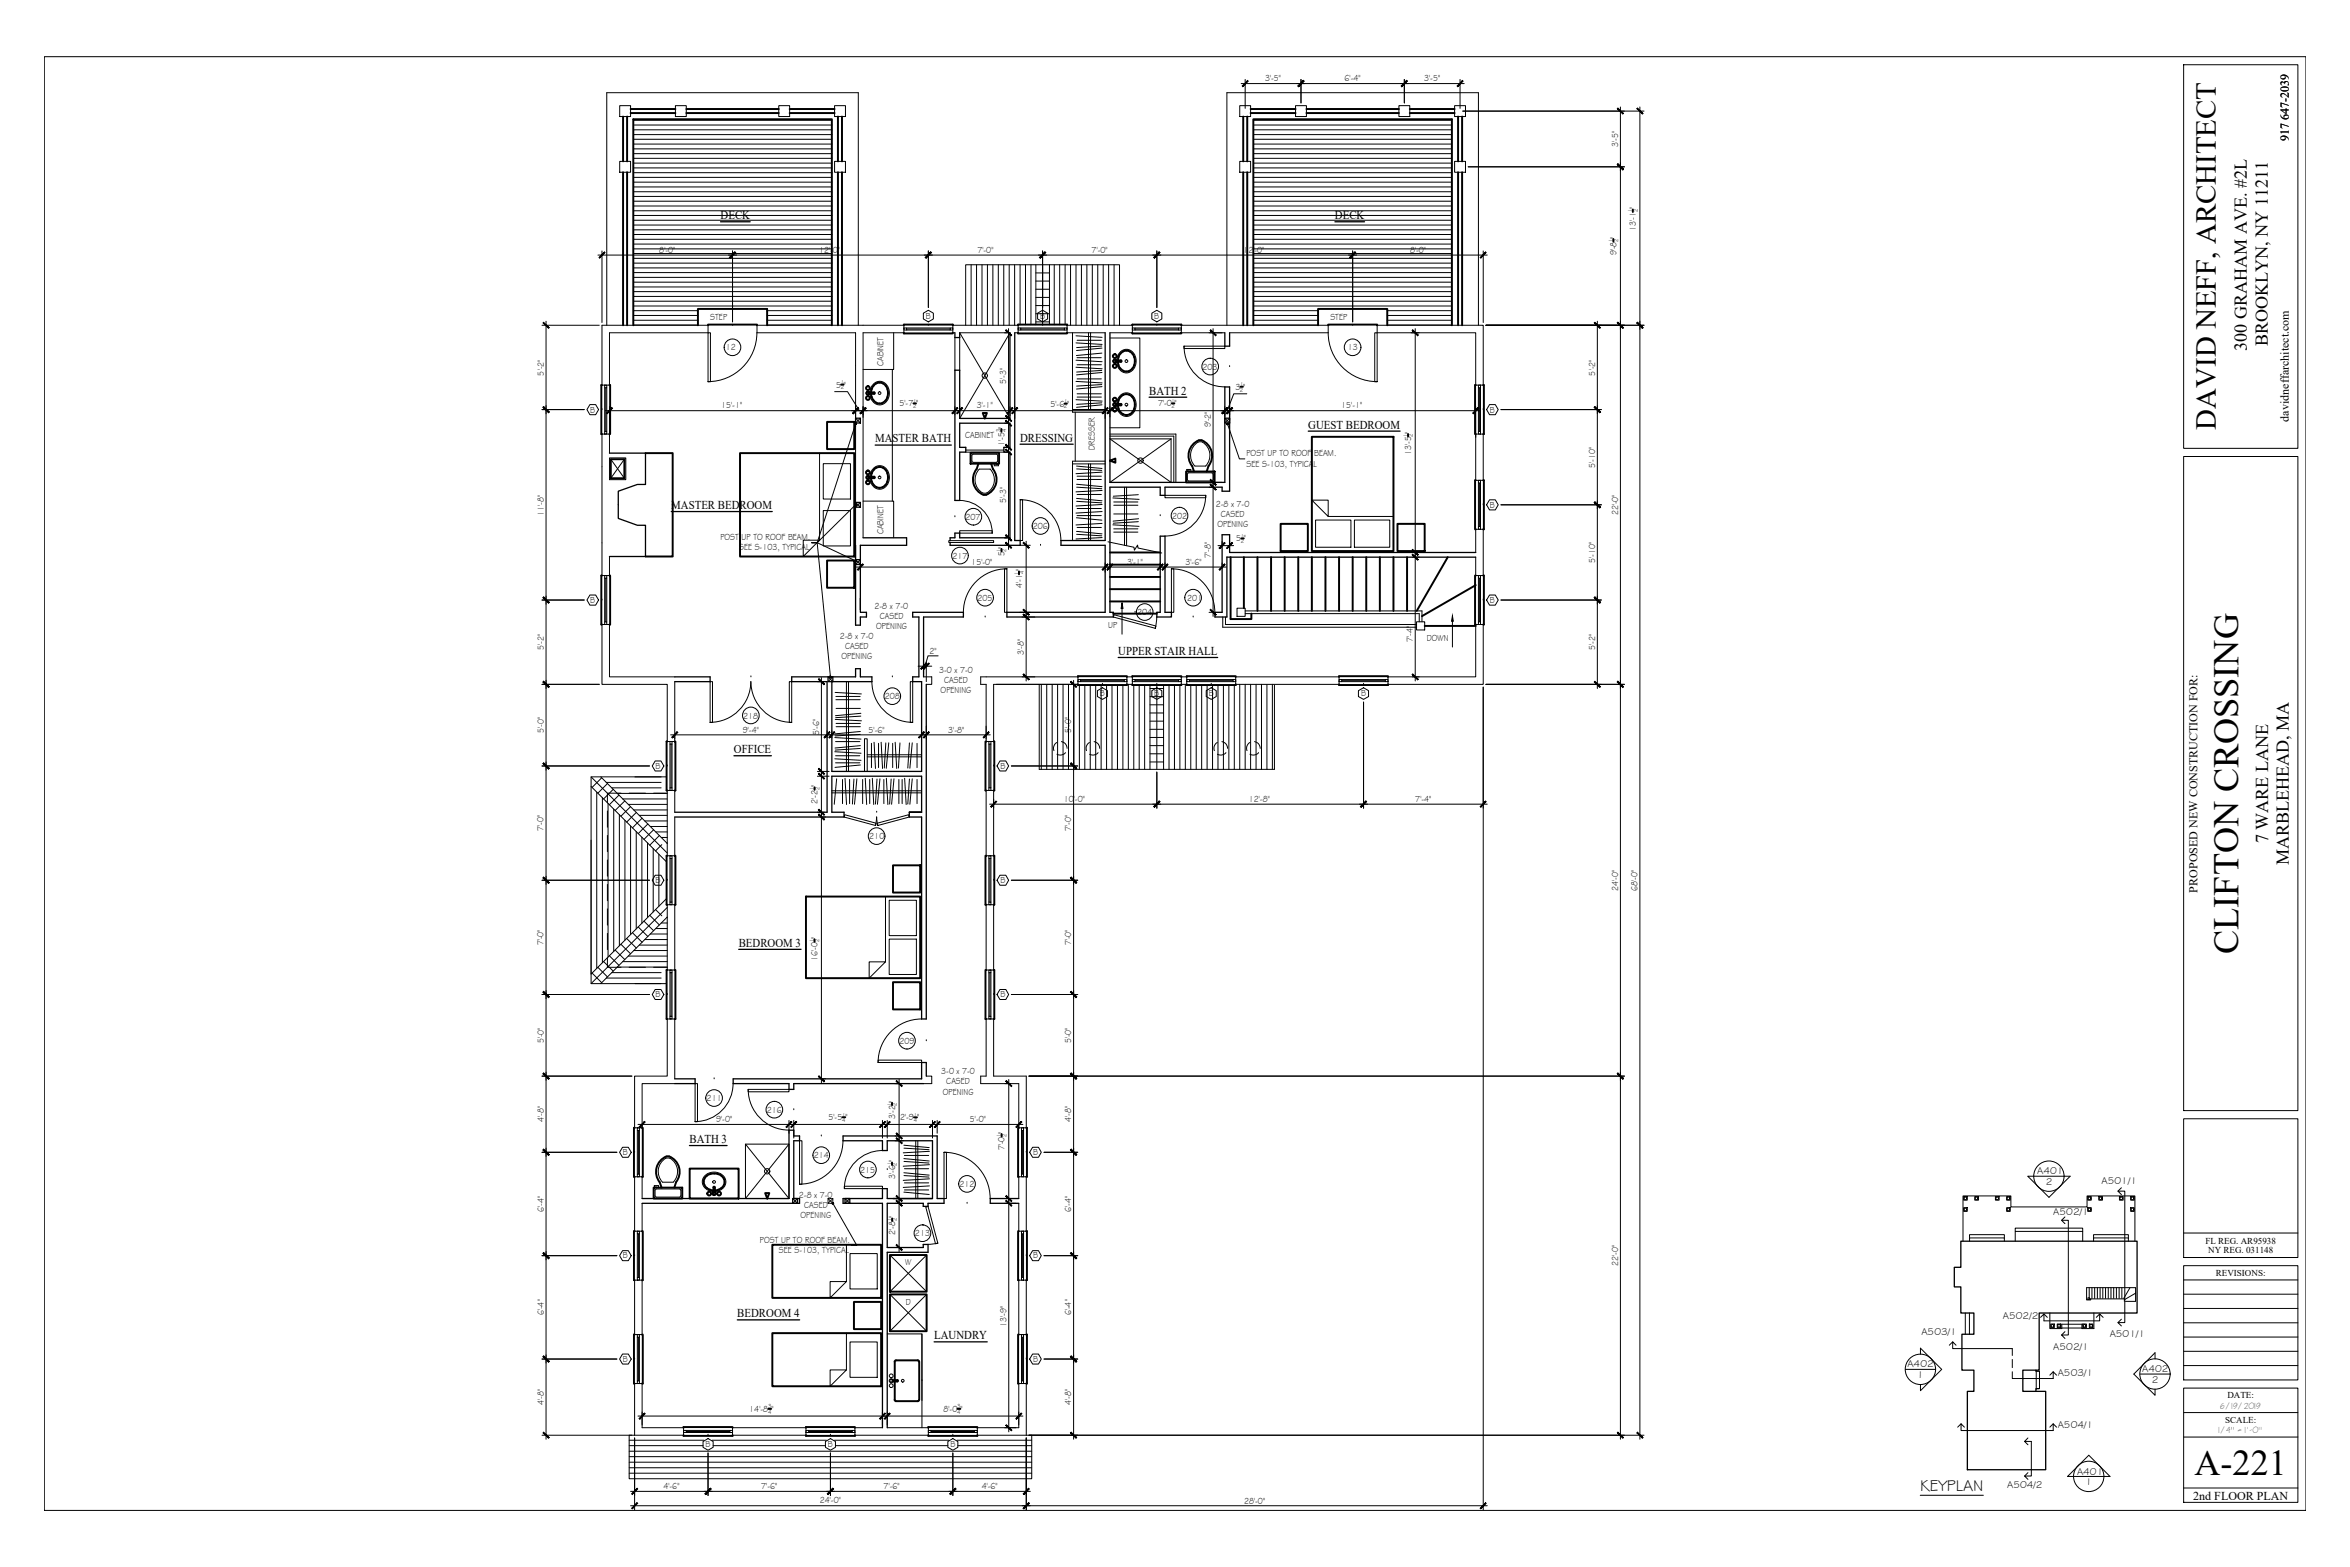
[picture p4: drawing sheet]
<svg xmlns="http://www.w3.org/2000/svg" width="914mm" height="610mm" viewBox="0 0 914 610" stroke-linecap="round" stroke-linejoin="round" font-family="sans-serif">
<defs><g id="words">
<g font-size="14.1">
<text x="871.1" y="371.1" transform="rotate(-90 871.1 371.1)">CLIFTON CROSSING</text>
<text x="853.9" y="573.9">A-221</text>
</g>
<text font-size="11.3" x="862.2" y="167.2" transform="rotate(-90 862.2 167.2)">DAVID NEFF, ARCHITECT</text>
<g font-size="7">
<text x="874.2" y="136.5" transform="rotate(-90 874.2 136.5)">300 GRAHAM AVE. #2L</text>
<text x="882.5" y="134.8" transform="rotate(-90 882.5 134.8)">BROOKLYN, NY 11211</text>
<text x="882.5" y="328" transform="rotate(-90 882.5 328)">7 WARE LANE</text>
<text x="890.7" y="336.7" transform="rotate(-90 890.7 336.7)">MARBLEHEAD, MA</text>
</g>
<text font-size="6.3" x="747.2" y="580">KEYPLAN</text>
<g font-size="4.7">
<text x="890.6" y="54.9" transform="rotate(-90 890.6 54.9)">917 647-2039</text>
<text x="280.4" y="85.3">DECK</text>
<text x="519.4" y="85.3">DECK</text>
<text x="447.1" y="153.5">BATH 2</text>
<text x="509.1" y="166.7">GUEST BEDROOM</text>
<text x="890.7" y="164" transform="rotate(-90 890.7 164)">davidneffarchitect.com</text>
<text x="340.5" y="172.1">MASTER BATH</text>
<text x="396.9" y="171.8">DRESSING</text>
<text x="261.2" y="198">MASTER BEDROOM</text>
<text x="435.1" y="254.8">UPPER STAIR HALL</text>
<text x="285.6" y="293">OFFICE</text>
<text x="855.1" y="347.2" transform="rotate(-90 855.1 347.2)">PROPOSED NEW CONSTRUCTION FOR:</text>
<text x="287.4" y="368.3">BEDROOM 3</text>
<text x="268.3" y="444.6">BATH 3</text>
<text x="286.9" y="512.4">BEDROOM 4</text>
<text x="363.5" y="521">LAUNDRY</text>
<text x="853.4" y="583.4">2nd FLOOR PLAN</text>
</g>
<g font-size="4">
<text x="792.7" y="456.8">A401</text>
<text x="796" y="461">2</text>
<text x="817.8" y="460.7">A501/1</text>
<text x="799" y="472.7">A502/1</text>
<text x="779.4" y="513">A502/2</text>
<text x="747.6" y="519.4">A503/1</text>
<text x="820.9" y="520.3">A501/1</text>
<text x="799" y="525.2">A502/1</text>
<text x="742.2" y="532">A402</text>
<text x="833.5" y="533.7">A402</text>
<text x="746" y="536.2">1</text>
<text x="800.7" y="535.4">A503/1</text>
<text x="837.3" y="538">2</text>
<text x="800.7" y="555.7">A504/1</text>
<text x="808.2" y="573.6">A401</text>
<text x="781" y="578.9">A504/2</text>
<text x="811.5" y="577.8">1</text>
</g>
<g font-size="3.6">
<text x="492.3" y="31.6">3'-5&quot;</text>
<text x="523.2" y="31.6">6'-4&quot;</text>
<text x="554.1" y="31.6">3'-5&quot;</text>
<text x="629.6" y="57.1" transform="rotate(-90 629.6 57.1)">3'-5&quot;</text>
<text x="636.6" y="89.8" transform="rotate(-90 636.6 89.8)">13'-1 &quot;</text>
<text x="256.5" y="98.3">8'-0&quot;</text>
<text x="318.7" y="98.3">12'-0&quot;</text>
<text x="380.3" y="98.3">7'-0&quot;</text>
<text x="424.8" y="98.3">7'-0&quot;</text>
<text x="483.8" y="98.3">12'-0&quot;</text>
<text x="548.6" y="98.3">8'-0&quot;</text>
<text x="628.9" y="99.4" transform="rotate(-90 628.9 99.4)">9'-8 &quot;</text>
<text x="276.4" y="124.4">STEP</text>
<text x="360.3" y="124.2">B</text>
<text x="404.7" y="124.2">B</text>
<text x="449.2" y="124.2">B</text>
<text x="517.7" y="124.4">STEP</text>
<text x="282.4" y="136.3">12</text>
<text x="524.4" y="136.3">13</text>
<text x="343.7" y="142.4" transform="rotate(-90 343.7 142.4)">CABINET</text>
<text x="467.9" y="143.8">203</text>
<text x="211.6" y="146.1" transform="rotate(-90 211.6 146.1)">5'-2&quot;</text>
<text x="391.5" y="149.3" transform="rotate(-90 391.5 149.3)">5'-3&quot;</text>
<text x="620.6" y="146.1" transform="rotate(-90 620.6 146.1)">5'-2&quot;</text>
<text x="325.3" y="150.8">5 &quot;</text>
<text x="480.7" y="151.6">3 &quot;</text>
<text x="229.7" y="160.5">B</text>
<text x="280.6" y="158.9">15'-1&quot;</text>
<text x="350" y="158.1">5'-7 &quot;</text>
<text x="380.1" y="158.9">3'-1&quot;</text>
<text x="408.8" y="158.2">5'-6 &quot;</text>
<text x="450.6" y="158.1">7'-0 &quot;</text>
<text x="521.9" y="158.9">15'-1&quot;</text>
<text x="579.8" y="160.5">B</text>
<text x="471.2" y="166.3" transform="rotate(-90 471.2 166.3)">9'-2&quot;</text>
<text x="375.5" y="170.3">CABINET</text>
<text x="390.8" y="173.4" transform="rotate(-90 390.8 173.4)">1'-5 &quot;</text>
<text x="426" y="175" transform="rotate(-90 426 175)">DRESSER</text>
<text x="485" y="177.5">POST UP TO ROOF BEAM.</text>
<text x="549.1" y="177.2" transform="rotate(-90 549.1 177.2)">13'-5 &quot;</text>
<text x="485.1" y="181.5">SEE S-103, TYPICAL</text>
<text x="620.6" y="182" transform="rotate(-90 620.6 182)">5'-10&quot;</text>
<text x="391.5" y="195.7" transform="rotate(-90 391.5 195.7)">5'-3&quot;</text>
<text x="473" y="197.2">2-8 x 7-0</text>
<text x="579.8" y="197.6">B</text>
<text x="211.6" y="200.8" transform="rotate(-90 211.6 200.8)">11'-8&quot;</text>
<text x="375.7" y="202.3">207</text>
<text x="456.1" y="201.8">202</text>
<text x="475.1" y="201.2">CASED</text>
<text x="629.6" y="200.5" transform="rotate(-90 629.6 200.5)">22'-0&quot;</text>
<text x="343.7" y="207.9" transform="rotate(-90 343.7 207.9)">CABINET</text>
<text x="401.8" y="205.7">206</text>
<text x="473.7" y="205.2">OPENING</text>
<text x="280.3" y="210.1">POST UP TO ROOF BEAM.</text>
<text x="287.6" y="214.1">SEE S-103, TYPICAL</text>
<text x="481" y="210.7">5 &quot;</text>
<text x="370.6" y="217.3">217</text>
<text x="378" y="219.7">15'-0&quot;</text>
<text x="390.9" y="216.5" transform="rotate(-90 390.9 216.5)">5 &quot;</text>
<text x="438.5" y="219.7">3'-1&quot;</text>
<text x="461.3" y="219.7">3'-6&quot;</text>
<text x="471.1" y="217" transform="rotate(-90 471.1 217)">7'-8&quot;</text>
<text x="620.6" y="219" transform="rotate(-90 620.6 219)">5'-10&quot;</text>
<text x="380.4" y="233.7">205</text>
<text x="397.7" y="228.9" transform="rotate(-90 397.7 228.9)">4'-1 &quot;</text>
<text x="462" y="233.7">201</text>
<text x="229.7" y="234.6">B</text>
<text x="340.3" y="236.9">2-8 x 7-0</text>
<text x="442.5" y="239.4">204</text>
<text x="579.8" y="234.6">B</text>
<text x="341" y="244.9">OPENING</text>
<text x="342.3" y="240.9">CASED</text>
<text x="431.2" y="244.2">UP</text>
<text x="326.8" y="248.5">2-8 x 7-0</text>
<text x="549.7" y="249.9" transform="rotate(-90 549.7 249.9)">7'-4&quot;</text>
<text x="555.2" y="249.2">DOWN</text>
<text x="211.6" y="253" transform="rotate(-90 211.6 253)">5'-2&quot;</text>
<text x="327.4" y="256.5">OPENING</text>
<text x="328.8" y="252.5">CASED</text>
<text x="361.6" y="254.3">2&quot;</text>
<text x="398.4" y="254.8" transform="rotate(-90 398.4 254.8)">3'-8&quot;</text>
<text x="620.6" y="253" transform="rotate(-90 620.6 253)">5'-2&quot;</text>
<text x="365.4" y="261.7">3-0 x 7-0</text>
<text x="366" y="269.7">OPENING</text>
<text x="367.4" y="265.7">CASED</text>
<text x="344.3" y="272">208</text>
<text x="428" y="270.9">B</text>
<text x="449.2" y="270.9">B</text>
<text x="470.3" y="270.9">B</text>
<text x="529.6" y="270.9">B</text>
<text x="289.2" y="279.6">218</text>
<text x="211.6" y="285.3" transform="rotate(-90 211.6 285.3)">5'-0&quot;</text>
<text x="289.1" y="285">9'-4&quot;</text>
<text x="318.7" y="285.8" transform="rotate(-90 318.7 285.8)">5'-6&quot;</text>
<text x="338" y="285">5'-6&quot;</text>
<text x="369" y="285">3'-8&quot;</text>
<text x="416.9" y="285.3" transform="rotate(-90 416.9 285.3)">5'-0&quot;</text>
<text x="255" y="299.1">B</text>
<text x="389.3" y="299.1">B</text>
<text x="413.9" y="312">10'-0&quot;</text>
<text x="485.9" y="312">12'-8&quot;</text>
<text x="550.7" y="311.9">7'-4&quot;</text>
<text x="318.1" y="312.7" transform="rotate(-90 318.1 312.7)">2'-2 &quot;</text>
<text x="211.5" y="323.3" transform="rotate(-90 211.5 323.3)">7'-0&quot;</text>
<text x="416.8" y="323.3" transform="rotate(-90 416.8 323.3)">7'-0&quot;</text>
<text x="338.2" y="326.5">210</text>
<text x="255" y="343.6">B</text>
<text x="389.3" y="343.6">B</text>
<text x="629.6" y="346.6" transform="rotate(-90 629.6 346.6)">24'-0&quot;</text>
<text x="637.2" y="346.5" transform="rotate(-90 637.2 346.5)">68'-0&quot;</text>
<text x="211.5" y="367.8" transform="rotate(-90 211.5 367.8)">7'-0&quot;</text>
<text x="416.8" y="367.8" transform="rotate(-90 416.8 367.8)">7'-0&quot;</text>
<text x="318.1" y="373.7" transform="rotate(-90 318.1 373.7)">16'-0 &quot;</text>
<text x="255" y="388">B</text>
<text x="389.3" y="388">B</text>
<text x="211.6" y="405.9" transform="rotate(-90 211.6 405.9)">5'-0&quot;</text>
<text x="350" y="406">209</text>
<text x="416.9" y="405.9" transform="rotate(-90 416.9 405.9)">5'-0&quot;</text>
<text x="366.2" y="417.9">3-0 x 7-0</text>
<text x="366.8" y="425.9">OPENING</text>
<text x="368.2" y="421.9">CASED</text>
<text x="275" y="428.4">211</text>
<text x="211.6" y="436.5" transform="rotate(-90 211.6 436.5)">4'-8&quot;</text>
<text x="278.7" y="436.5">9'-0&quot;</text>
<text x="298.4" y="432.9">216</text>
<text x="322.4" y="435.9">5'-5 &quot;</text>
<text x="348.3" y="435.4" transform="rotate(-90 348.3 435.4)">3'-2 &quot;</text>
<text x="350.2" y="435.9">2'-9 &quot;</text>
<text x="377.4" y="436.5">5'-0&quot;</text>
<text x="416.9" y="436.5" transform="rotate(-90 416.9 436.5)">4'-8&quot;</text>
<text x="242.3" y="449.4">B</text>
<text x="390.9" y="447.5" transform="rotate(-90 390.9 447.5)">7'-0 &quot;</text>
<text x="402" y="449.4">B</text>
<text x="316.6" y="450.6">214</text>
<text x="334.7" y="456.3">215</text>
<text x="348.3" y="458.6" transform="rotate(-90 348.3 458.6)">3'-6 &quot;</text>
<text x="373.3" y="461.8">212</text>
<text x="310.9" y="466">2-8 x 7-0</text>
<text x="211.6" y="471.5" transform="rotate(-90 211.6 471.5)">6'-4&quot;</text>
<text x="312.9" y="470">CASED</text>
<text x="416.9" y="471.5" transform="rotate(-90 416.9 471.5)">6'-4&quot;</text>
<text x="311.5" y="474">OPENING</text>
<text x="295.7" y="483.4">POST UP TO ROOF BEAM.</text>
<text x="348.3" y="480.4" transform="rotate(-90 348.3 480.4)">2'-8 &quot;</text>
<text x="356" y="480.9">213</text>
<text x="242.3" y="489.6">B</text>
<text x="303.1" y="487.4">SEE S-103, TYPICAL</text>
<text x="402" y="489.6">B</text>
<text x="352.2" y="492.1">W</text>
<text x="629.6" y="492.6" transform="rotate(-90 629.6 492.6)">22'-0&quot;</text>
<text x="352.4" y="507.5">D</text>
<text x="211.6" y="511.7" transform="rotate(-90 211.6 511.7)">6'-4&quot;</text>
<text x="416.9" y="511.7" transform="rotate(-90 416.9 511.7)">6'-4&quot;</text>
<text x="391.7" y="516.2" transform="rotate(-90 391.7 516.2)">13'-9&quot;</text>
<text x="242.3" y="529.8">B</text>
<text x="402" y="529.8">B</text>
<text x="211.6" y="546.6" transform="rotate(-90 211.6 546.6)">4'-8&quot;</text>
<text x="291.5" y="549.3">14'-8 &quot;</text>
<text x="367.1" y="549.3">8'-0 &quot;</text>
<text x="416.9" y="546.6" transform="rotate(-90 416.9 546.6)">4'-8&quot;</text>
<text x="274.5" y="563">B</text>
<text x="322.2" y="563">B</text>
<text x="369.8" y="563">B</text>
<text x="258.1" y="579.3">4'-6&quot;</text>
<text x="296.2" y="579.2">7'-6&quot;</text>
<text x="343.8" y="579.2">7'-6&quot;</text>
<text x="382" y="579.3">4'-6&quot;</text>
<text x="319" y="584.9">24'-0&quot;</text>
<text x="484.1" y="584.9">28'-0&quot;</text>
</g>
<g font-size="3.5">
<text x="858.1" y="484">FL REG. AR95938</text>
<text x="859.2" y="487.6">NY REG. 031148</text>
<text x="862.2" y="496.3">REVISIONS:</text>
<text x="866.7" y="543.9">DATE:</text>
<text x="865.8" y="553.5">SCALE:</text>
</g>
<g font-size="3">
<text x="864.1" y="548.1">6/19/2019</text>
<text x="863.2" y="557.7">1/4&quot; = 1'-0&quot;</text>
</g>
<g font-size="2.4">
<text x="635.1" y="82.6" transform="rotate(-90 635.1 82.6)">1</text>
<text x="637.2" y="82.6" transform="rotate(-90 637.2 82.6)">2</text>
<text x="627.5" y="94.1" transform="rotate(-90 627.5 94.1)">1</text>
<text x="629.6" y="94.1" transform="rotate(-90 629.6 94.1)">2</text>
<text x="327.1" y="149.3">1</text>
<text x="327.1" y="151.5">2</text>
<text x="482.5" y="152.3">2</text>
<text x="482.5" y="150.2">1</text>
<text x="355.3" y="156.7">1</text>
<text x="355.3" y="158.8">2</text>
<text x="414" y="158.9">2</text>
<text x="414" y="156.7">1</text>
<text x="455.8" y="158.8">2</text>
<text x="455.8" y="156.7">1</text>
<text x="389.3" y="168.1" transform="rotate(-90 389.3 168.1)">3</text>
<text x="391.5" y="168.1" transform="rotate(-90 391.5 168.1)">4</text>
<text x="547.6" y="169.9" transform="rotate(-90 547.6 169.9)">1</text>
<text x="549.8" y="170" transform="rotate(-90 549.8 170)">2</text>
<text x="482.8" y="209.2">1</text>
<text x="389.4" y="214.6" transform="rotate(-90 389.4 214.6)">1</text>
<text x="391.5" y="214.7" transform="rotate(-90 391.5 214.7)">2</text>
<text x="482.8" y="211.4">2</text>
<text x="396.2" y="223.5" transform="rotate(-90 396.2 223.5)">1</text>
<text x="398.4" y="223.5" transform="rotate(-90 398.4 223.5)">4</text>
<text x="316.7" y="307.4" transform="rotate(-90 316.7 307.4)">1</text>
<text x="318.8" y="307.4" transform="rotate(-90 318.8 307.4)">2</text>
<text x="316.6" y="366.5" transform="rotate(-90 316.6 366.5)">1</text>
<text x="318.8" y="366.5" transform="rotate(-90 318.8 366.5)">2</text>
<text x="346.8" y="430.1" transform="rotate(-90 346.8 430.1)">1</text>
<text x="349" y="430.1" transform="rotate(-90 349 430.1)">2</text>
<text x="327.7" y="434.4">1</text>
<text x="327.7" y="436.6">4</text>
<text x="355.6" y="434.4">1</text>
<text x="355.6" y="436.6">4</text>
<text x="389.4" y="442.3" transform="rotate(-90 389.4 442.3)">1</text>
<text x="391.6" y="442.3" transform="rotate(-90 391.6 442.3)">2</text>
<text x="346.8" y="453.4" transform="rotate(-90 346.8 453.4)">1</text>
<text x="349" y="453.4" transform="rotate(-90 349 453.4)">2</text>
<text x="346.8" y="475.1" transform="rotate(-90 346.8 475.1)">1</text>
<text x="349" y="475.1" transform="rotate(-90 349 475.1)">2</text>
<text x="298.9" y="547.8">3</text>
<text x="298.9" y="550">4</text>
<text x="372.5" y="547.8">3</text>
<text x="372.5" y="550">4</text>
</g>
</g></defs>
<!-- layer: A-TITLEBLOCK -->
<g fill="none" stroke="#000" stroke-width=".39">
<path d="M17.2 22.1h880.1v565.5h-880.1zM849.7 25.2h44.4v149.2h-44.4zM849.7 177.6h44.4v254.5h-44.4zM849.7 435.2h44.4v54h-44.4zM849.7 479.7h44.4M849.7 492.4h44.4v44.4h-44.4zM849.7 497.9h44.4M849.7 503.5h44.4M849.7 514.6h44.4M849.7 509h44.4M849.7 525.7h44.4M849.7 520.1h44.4"/>
<path d="M849.7 531.2h44.4M849.7 540h44.4v44.5h-44.4zM849.7 549.5h44.4M849.7 559.1h44.4M849.7 578.9h44.4"/>
</g>
<!-- layer: A-KEYPLAN -->
<g fill="none" stroke="#000" stroke-width=".39">
<path d="M789 457.6h16.5l-8.2 8.2zM764.1 465.5h1.4v1.4h-1.4zM764.1 469.8h1.4v1.5h-1.4zM768.4 465.5h1.4v1.4h-1.4zM776.4 465.5h1.5v1.4h-1.5zM780.8 465.5h1.4v1.4h-1.4zM780.8 469.8h1.4v1.5h-1.4zM784.1 479v-1.2h26.3v1.2M802.2 474.7h2.6v44.6h-2.6l1.3 1.4M803.5 473.4l-1.3 1.3 1.3 1.3M812.3 465.5h1.4v1.4h-1.4zM812.3 469.8h1.4v1.5h-1.4z"/>
<path d="M816.7 465.5h1.4v1.4h-1.4zM824.7 465.5h1.4v1.4h-1.4zM825.5 464.7l-1.4-1.3h2.7v51.1h-2.7l1.4 1.3M825.5 462.1l-1.4 1.3M829.1 465.5h1.4v1.4h-1.4zM829.1 469.8h1.4v1.5h-1.4zM763.8 482.9v-17.7h18.6v4.3h29.7v-4.3h18.6v17.7M766.4 482.9v-1.3h13.5v1.3M766.4 481.6v-1.3h13.5v1.3M784.1 482.9v-3.9h26.3v3.9M814.6 482.9v-1.3h13.6v1.3M814.6 481.6v-1.3h13.6v1.3"/>
<path d="M764.7 510.8v8.2M766.3 510.8v8.2M794 512.5l1.3-1.3v2.6h21.7v-2.6l1.3 1.3M795.3 511.2l1.3 1.3M797.9 515.1h1.4v1.4h-1.4zM800.5 515.1h1.4v1.4h-1.4zM802.3 516.6h7.8M802.3 515.2h7.8M803.5 518l-1.3 1.3M810.4 515.1h1.4v1.4h-1.4zM812.4 504.9h.7v.6h-.7zM812.9 500.9v4"/>
<path d="M813 515.1h1.4v1.4h-1.4zM813.1 505.3h13.5M814 500.9v4.2M815 500.9v4.2M816.1 500.9v4.2M817 511.2l-1.3 1.3M817.2 500.9v4.2M818.2 500.9v4.2M819.3 500.9v4.2M820.3 500.9v4.2M821.4 500.9v4.2M822.5 500.9v4.2"/>
<path d="M823.5 500.9v4.2M824.6 500.9v4.2M825.5 513.2l-1.4 1.3M825.6 500.9v4.2M827 506.3h4M828.8 500.9l-2.4 4.2M831 500.9h-19.1v4.8h1.6v-.4M831 503.1l-4.2 2.4M741.4 532.7h11.8M747.3 526.8v-2.3l8.2 8.2-8.2 8.3v-2.4M759.8 522l-1.3 1.3M761.1 523.3l-1.3-1.3v2.6h23.2v2.7"/>
<path d="M783 533.7v2.6h15.9v-2.6l1.3 1.3M783 528.9v3.1M792.3 533.4v6.8M793.6 533.4v6.8M798.9 533.7l-1.3 1.3M832.7 534.5h11.7M838.5 528.7v-2.5l-8.2 8.3 8.2 8.3v-2.4M763.1 553.9l-1.4 1.3M764.4 555.2l-1.3-1.3v2.6h35.8v-2.6l1.3 1.3M789.1 559.4l-1.3 1.3M798.9 553.9l-1.3 1.3M789.1 562.1l-1.3-1.4h2.6v13.5h-2.6l1.3 1.3"/>
<path d="M789.1 572.9l-1.3 1.3M804.5 574.4l8.3-8.3 8.2 8.3zM747.2 581.7h24.5"/>
<circle cx="797.2" cy="457.6" r="5.9"/>
<circle cx="764.8" cy="466.2" r=".53"/>
<circle cx="764.8" cy="470.5" r=".53"/>
<circle cx="769.1" cy="466.2" r=".53"/>
<circle cx="777.1" cy="466.2" r=".53"/>
<circle cx="781.5" cy="466.2" r=".53"/>
<circle cx="781.5" cy="470.5" r=".53"/>
<circle cx="813" cy="466.2" r=".53"/>
<circle cx="813" cy="470.5" r=".53"/>
<circle cx="817.4" cy="466.2" r=".53"/>
<circle cx="825.4" cy="466.2" r=".53"/>
<circle cx="829.8" cy="470.5" r=".53"/>
<circle cx="829.8" cy="466.2" r=".53"/>
<circle cx="798.6" cy="515.8" r=".53"/>
<circle cx="801.2" cy="515.8" r=".53"/>
<circle cx="811.1" cy="515.8" r=".53"/>
<circle cx="813.7" cy="515.8" r=".53"/>
<circle cx="747.2" cy="532.7" r="5.9"/>
<circle cx="838.5" cy="534.5" r="5.9"/>
<circle cx="812.7" cy="574.4" r="5.9"/>
</g>
<path d="M763 482.9h68.6v27.9h-38.1v22.2h-6.4v8.3h8.9v30.5h-30.5v-30.5h2.6v-8.3h-4.7v-14h4.7v-8.2h-5.1v-10.2h-2.6v-7.6h2.6zM792.2 533v.4h1.3M793.5 540.2h-1.3v1.1" fill="none" stroke="#000" stroke-width=".51"/>
<!-- layer: 3BLUE -->
<g fill="none" stroke="#000" stroke-width=".39">
<path d="M241.1 41.1h4.3v4.2h-4.3zM262.8 41.1h4.2v4.2h-4.2zM303 41.1h4.3v4.2h-4.3zM324.7 41.1h4.3v4.2h-4.3zM482.4 41.1h4.2v4.2h-4.2zM504.1 41.1h4.2v4.2h-4.2zM544.3 41.1h4.3v4.2h-4.3zM566 41.1h4.2v4.2h-4.2zM241.1 62.8h4.3v4.2h-4.3zM324.7 62.8h4.3v4.2h-4.3zM482.4 62.8h4.2v4.2h-4.2zM566 62.8h4.2v4.2h-4.2z"/>
<path d="M236.1 126.5v-90.4h97.9v90.4M375.8 126.5v-23.5h59.8v23.5M417.3 129.5v30.9h12.7M431.9 131.5h11.6v34.9h-11.6M477.4 126.5v-90.4h97.9v90.4M347.2 143.7v51.2M417.3 159.3h12.7M375.8 175.9h14.8M375.8 175.1h14.8M418.4 160.4v19M430 179.4h-12.7v30.9M431.9 169.7h24.8v18"/>
<path d="M417.3 180.5h12.7M431.1 210.8l10.1 2.1 .2 1.1 1.2-2 .2 1.2 9.2 1.9M481.3 236.6h3.2v3.2h-3.2zM484.5 237.7h68.8v4.2M484.5 238.7h67.7v3.2M475.8 240v4h75.4M476.8 240v3h74.4M551.2 241.9h3.2v3.2h-3.2zM404.4 266.2v33.1h91.5v-32.8M259.4 302.2h-29.4v80.5h29.4M336.4 300.1v-12.7h1v12.7M345.2 518.9h13.5v25.9"/>
<path d="M358.7 518.9v36.5M797.6 510.8v6h4.7v-1.6M814.7 510.8v6h-4.6v-1.6M246.9 558.3h-2.1v17h156.6v-17h-2.1"/>
</g>
<!-- layer: 1WHITE -->
<g fill="none" stroke="#000" stroke-width=".39">
<path d="M405.7 103v23.3M352.8 127.6h16.9M352.8 128.4h16.9M371.6 131.3v12.7M373.4 131.3v12.7M397.2 127.6h16.9M397.2 128.4h16.9M441.7 127.6h16.9M441.7 128.4h16.9M235.3 150.9v16.9M236.1 150.9v16.9M575.3 150.9v16.9"/>
<path d="M576.1 150.9v16.9M237.2 178.1h6.3v8.5h-6.3zM237.7 178.6l5.3 7.5M243 178.6l-5.3 7.5M431.9 168.9h25.6v18.8M431.9 170.7h23.8v17M575.3 187.9v17M576.1 187.9v17M369.2 210.3h17.4v.7h-17.4zM235.3 225v16.9M236.1 225v16.9M575.3 225v16.9"/>
<path d="M576.1 225v16.9M420.5 265.2h16.9M420.5 264.4h16.9M441.7 265.2h16.9M441.7 264.4h16.9M450.1 266.5v32.8M462.8 265.2h17M462.8 264.4h17M522.1 265.2h16.9M522.1 264.4h16.9M260.7 289.5v17M261.5 289.5v17"/>
<path d="M384.8 289.5v17M385.6 289.5v17M230 302.2l29.6 29.7M260.7 334v16.9M261.5 334v16.9M384.8 334v16.9M385.6 334v16.9M259.6 353l-29.6 29.7M260.7 378.4v17M261.5 378.4v17M384.8 378.4v17M385.6 378.4v17"/>
<path d="M248 439.8v16.9M248.8 439.8v16.9M397.5 439.8v16.9M398.3 439.8v16.9M248 480v17M248.8 480v17M397.5 480v17M398.3 480v17M826.6 505.5v-.2v1M831 500.9v5.4M248 520.2v17M248.8 520.2v17"/>
<path d="M347.2 536.9a.53 .53 0 0 0-.8-.2 .53 .53 0 0 0 0 .9 .53 .53 0 0 0 .8-.2M347.5 536.9a.78 .78 0 0 0-1.2-.4 .78 .78 0 0 0 0 1.3 .78 .78 0 0 0 1.2-.4M397.5 520.2v17M398.3 520.2v17M267 557.3h17M267 556.5h17M314.7 557.3h16.9M314.7 556.5h16.9M362.3 557.3h16.9M362.3 556.5h16.9"/>
<circle cx="346.8" cy="539.1" r=".74"/>
<circle cx="346.8" cy="535.2" r=".74"/>
<circle cx="351.3" cy="537.1" r=".53"/>
</g>
<!-- layer: 6YELLOW -->
<g fill="none" stroke="#000" stroke-width=".39">
<path d="M234.2 126.5h41.3v3h-38.3v20.3h-3zM371.6 129.5h-.8v-3h25.4v3h-1.4M373.4 129.5h19.6M430 129.5h-14.8v-3h25.4v3h-8.7M476.6 129.5h-16.9v-3h57.1v3h-38.3M535.9 126.5h41.2v23.3h-2.9v-20.3h-38.3zM237.2 176.3v-7.4h-3v55h3v-7.4M574.2 168.9h2.9v18h-2.9zM335.8 209.2v-79.7h15.9v-3h-57.1v3h38.3v92.8M574.2 214.9v-9h2.9v18h-2.9v-7.2M262.6 263.3h-25.4v-20.3h-3v23.2h25.4v22.3h3v-23.3M359.4 263.3h3.1v2.9h-2.1"/>
<path d="M381.6 263.3h37.8v2.9h-32.8v22.3h-2.9v-22.3h-2.1zM438.5 263.3h2.1v2.9h-2.1zM459.7 263.3h2.1v2.9h-2.1zM480.8 263.3h40.2v2.9h-40.2zM540.1 263.3h34.1v-20.3h2.9v23.2h-37zM262.6 316v-8.5h-3v25.4h3v-15.1M383.7 307.5h2.9v25.4h-2.9zM259.6 352h3v25.4h-3zM383.7 352h2.9v25.4h-2.9zM383.7 396.4h2.9v22.2h12.7v20.1h-2.9v-17.1h-14.8v-3h2.1zM262.6 419.7v-23.3h-3v22.2h-12.7v20.1h3v-17.1h12.7M360.4 418.6h2.1v3h-3.1"/>
<path d="M249.9 466.3v-8.5h-3v21.2h3v-10.9M396.4 466.3v-8.5h2.9v21.2h-2.9v-10.9M246.9 498h3v21.2h-3zM396.4 498h2.9v21.2h-2.9zM246.9 538.2h3v17.2h16.1v2.9h-19.1zM396.4 538.2h2.9v20.1h-19v-2.9h16.1zM285 555.4h28.6v2.9h-28.6zM343.4 555.4h-10.7v2.9h28.5v-2.9h-16"/>
</g>
<!-- layer: A-PAVERS -->
<g fill="none" stroke="#000" stroke-width=".39">
<path d="M246.4 59.8h77.3M246.4 57.9h77.3M246.4 56h77.3M246.4 54.2h77.3M246.4 52.4h77.3M246.4 50.5h77.3M246.4 48.6h77.3M246.4 46.8h77.3M487.7 59.8h77.2M487.7 57.9h77.2M487.7 56h77.2M487.7 54.2h77.2"/>
<path d="M487.7 52.4h77.2M487.7 50.5h77.2M487.7 48.6h77.2M487.7 46.8h77.2M246.4 78.3h77.3M246.4 76.4h77.3M246.4 74.6h77.3M246.4 72.7h77.3M246.4 70.9h77.3M246.4 69h77.3M246.4 67.2h77.3M246.4 65.3h77.3"/>
<path d="M246.4 63.5h77.3M246.4 61.6h77.3M487.7 78.3h77.2M487.7 76.4h77.2M487.7 74.6h77.2M487.7 72.7h77.2M487.7 70.9h77.2M487.7 69h77.2M487.7 67.2h77.2M487.7 65.3h77.2M487.7 63.5h77.2M487.7 61.6h77.2"/>
<path d="M246.4 98.6h77.3M246.4 96.8h77.3M246.4 95h77.3M246.4 93.1h77.3M246.4 91.2h77.3M246.4 89.4h77.3M246.4 87.5h77.3M246.4 85.7h77.3M246.4 83.8h77.3M246.4 82h77.3M246.4 80.1h77.3M487.7 98.6h77.2"/>
<path d="M487.7 96.8h77.2M487.7 95h77.2M487.7 93.1h77.2M487.7 91.2h77.2M487.7 89.4h77.2M487.7 87.5h77.2M487.7 85.7h77.2M487.7 83.8h77.2M487.7 82h77.2M487.7 80.1h77.2M246.4 119h77.3M246.4 117.2h77.3"/>
<path d="M246.4 115.3h77.3M246.4 113.5h77.3M246.4 111.6h77.3M246.4 109.8h77.3M246.4 107.9h77.3M246.4 106h77.3M246.4 104.2h77.3M246.4 102.4h77.3M246.4 100.5h77.3M377.9 103v23.5M380 103v23.5M382.1 103v23.5"/>
<path d="M384.2 103v23.5M386.3 103v23.5M388.5 103v23.5M390.6 103v23.5M392.7 103v23.5M394.8 103v23.5M396.9 103v23.3M399 103v23.3M401.2 103v23.3M403.1 106.2h5.2M403.1 109.3h5.2M403.1 112.5h5.2"/>
<path d="M403.1 115.7h5.2M403.1 118.9h5.2M403.1 103v23.3M408.3 103v23.3M410.2 103v23.3M412.3 103v23.3M414.4 103v23.3M416.6 103v23.5M418.7 103v23.5M420.8 103v23.5M422.9 103v23.5M425 103v23.5"/>
<path d="M427.1 103v23.5M429.3 103v23.5M431.4 103v23.5M433.5 103v23.5M487.7 119h77.2M487.7 117.2h77.2M487.7 115.3h77.2M487.7 113.5h77.2M487.7 111.6h77.2M487.7 109.8h77.2M487.7 107.9h77.2M487.7 106h77.2"/>
<path d="M487.7 104.2h77.2M487.7 102.4h77.2M487.7 100.5h77.2M246.4 126.4h25.2M246.4 124.6h25.2M246.4 122.7h25.2M246.4 120.9h25.2M298.5 126.4h25.2M298.5 124.6h25.2M298.5 122.7h25.2M298.5 120.9h25.2M403.1 122h5.2"/>
<path d="M403.1 125.2h5.2M487.7 126.4h25.2M487.7 124.6h25.2M487.7 122.7h25.2M487.7 120.9h25.2M539.8 126.4h25.1M539.8 124.6h25.1M539.8 122.7h25.1M539.8 120.9h25.1M405.2 266.2v33.1M407.3 266.2v33.1M409.4 266.2v33.1"/>
<path d="M411.5 266.2v33.1M413.6 266.2v33.1M415.8 266.2v33.1M417.9 266.2v33.1M420 266.5v32.8M422.1 266.5v32.8M424.2 266.5v32.8M426.3 266.5v32.8M428.5 266.5v32.8M430.6 266.5v32.8M432.7 266.5v32.8M434.8 266.5v32.8"/>
<path d="M436.9 266.5v32.8M439 266.2v33.1M441.2 266.5v32.8M443.3 266.5v32.8M445.4 266.5v32.8M447.5 267.8h5.3M447.5 271h5.3M447.5 274.2h5.3M447.5 277.4h5.3M447.5 266.5v32.8M452.8 266.5v32.8M454.9 266.5v32.8"/>
<path d="M457 266.5v32.8M459.1 266.5v32.8M461.2 266.2v33.1M463.3 266.5v32.8M465.5 266.5v32.8M467.6 266.5v32.8M469.7 266.5v32.8M471.8 266.5v32.8M473.9 266.5v32.8M476 266.5v32.8M478.2 266.5v32.8M480.3 266.5v32.8"/>
<path d="M482.4 266.2v33.1M484.5 266.2v33.1M486.6 266.2v33.1M488.7 266.2v33.1M490.9 266.2v33.1M493 266.2v33.1M495.1 266.2v33.1M447.5 280.5h5.3M447.5 283.7h5.3M447.5 286.9h5.3M447.5 290.1h5.3M447.5 293.2h5.3"/>
<path d="M447.5 296.4h5.3M230 305.9l29.4 29.4M232.2 308.1v68.6M233.8 302.2l25.8 25.9M234.1 302.6l-3.7 3.7M234.4 310.3v64.2M235.9 304.4h21.4M236.3 304.8l-3.7 3.8M236.6 312.5v59.8M238 306.5h19.3M238.6 307.1l-3.7 3.7M238.8 314.7v55.4"/>
<path d="M240.2 308.7h19.3M240.8 309.3l-3.7 3.8M241 316.9v51M242.3 310.8h17.2M243.1 311.6l-3.7 3.7M243.2 319.2v46.5M244.5 312.9h15M245.4 313.8l-3.8 3.7M246.6 315.1h13M247.1 302.2h10.2M247.6 316.1l-3.8 3.7M248.8 317.2h10.8"/>
<path d="M249.9 318.3l-3.8 3.8M250.9 319.4h8.7M230 326.9v52l29.4-29.4M245.4 321.4v42.2M247.6 323.5v37.9M249.8 325.7v33.5M252 327.9v29.1M252.1 320.5l-3.8 3.8M253 321.5h6.6M254.2 330.1v24.7M254.3 322.8l-3.7 3.8M255.2 323.6h4.4"/>
<path d="M256.4 332.3v20.3M256.6 325l-3.8 3.8M257.3 325.8h2.3M257.5 328.6l-2.4 2.4M259.5 328h.1M250.6 358.4l3.7 3.7M252.8 356.1l3.8 3.7M255.1 353.8l2.4 2.5M257.3 359.1h2.3M259.5 357h.1M259.6 356.7l-25.8 26M230.4 378.5l3.7 3.8"/>
<path d="M232.6 376.3l3.7 3.7M234.9 374.1l3.7 3.7M237.1 371.8l3.7 3.7M238 378.4h19.3M239.4 369.6l3.7 3.7M240.2 376.2h19.4M241.6 367.3l3.8 3.8M242.3 374.1h17.3M243.8 365.1l3.8 3.7M244.5 371.9h15.1M246.1 362.8l3.8 3.8M246.6 369.8h13"/>
<path d="M248.3 360.6l3.8 3.7M248.8 367.7h10.8M250.9 365.5h8.7M253 363.3h6.6M255.2 361.2h4.4M235.9 380.5h21.4M247.1 382.7h10.2M244.8 573.1h156.6M244.8 571h156.6M244.8 568.8h156.6M244.8 566.7h156.6M244.8 564.6h156.6"/>
<path d="M244.8 562.4h28.8M244.8 560.3h29.1M277.1 560.3h44.5M277.5 562.4h43.7M324.7 560.3h44.5M325.1 562.4h43.7M372.3 560.3h29.1M372.7 562.4h28.7"/>
</g>
<!-- layer: 5GREEN -->
<g fill="none" stroke="#000" stroke-width=".51">
<path d="M371.6 129.5v1.8h1.8v-1.8M393 129.5v33.3h-19.6v-18.8h-1.8v50.7h1.8v-18.8h2.4v-1.9h-2.4v-9.4h19.6v9.4h-2.4v1.9h2.4v33.3h-19.6v-1.8h-1.8v1.8h-1.9v1.1M394.8 129.5v80.8h2.2v1.8h-27.3v-1.1M430 129.5v80.8h-17.2v1.8h17.2v26.1h-38.2v1.8h41.4v-1.8h-1.3v-48.7h19.5v3.2h1.9v-3.2h22.2v1.6h3v-40.6h-1.9v37.2h-44.7v-58.2M476.6 129.5v5.2h1.9v-5.2M237.2 176.3h14v12.2h-3.2l-7.4 2.6v10.6l7.4 2.6h3.2v12.2h-14M335.8 209.2h17v2.9h-18v26.1h2.3v1.8h-2.3v3.2h-1.9v-31.1M451.4 208.6h1.9v29.6h2.5v1.8h-5.7v-1.8h1.3zM574.2 214.9h-95.7v-6.9h-3v30.2h-2.8v1.8h4.7v-23.3h96.8M334.8 232.8v4.4M262.6 263.3h13.7v1.9h-13.7M359.4 263.3v-23.3h15.5v-1.8h-19.8v1.8h2.4v23.3h-2.4v1.9h3.5v34.9h-34.9v-34.9h15.6v-1.9h-4.5v-3.2h-1.9v3.2h-24.8v1.9h13.7v50.8h-59.2"/>
<path d="M360.4 266.2v130.2h-1.8v-78.6h-4.8v-1.8M358.6 316h-4.8h4.8M358.6 316v-14h-34.9v14h4.7v1.8h-65.8M262.6 419.7h7.9v1.9h-7.9M360.4 418.6v-5.3h-1.8v6.4h-73.3v1.9h21.7v2.2h1.9v-2.2h50.5M249.9 466.3h57.1v-26.6h1.9v2.2h2.2v1.9h-2.2v22.5h2.2v1.8h-61.2M347.5 466.3h15.3h-17.6v-3.9h-1.8v3.9h-15.4v1.8h15.4v87.3M362.8 466.3v-22.5h-17.6v3.8h-1.8v-3.8h-15.4v-1.9h36.7v24.4h2.6v1.8h-6.2v1.2h-1.9v-1.2h-14v17.2h14v-1.2h1.9v3.1h-15.9v68.2M396.4 466.3h-11.1v1.8h11.1"/>
</g>
<!-- layer: A-DOOR -->
<g fill="none" stroke="#000" stroke-width=".39">
<path d="M275.5 129.5h.9v19h-.9zM285 126.5h.1M294.5 129.4a19 19 0 0 1-19 19.1M460.7 134.6a15.9 15.9 0 0 0 15.9 15.9M460.7 134.7h15.9v.9h-15.9zM516.8 129.4a19 19 0 0 0 19 19.1M526.3 126.5h.1M534.9 129.5h1v19h-1zM478.5 142.6h.1M373.4 194.7a12.7 12.7 0 0 1 12.7 12.7M396.9 194.4a15.9 15.9 0 0 1 15.9 15.8M397 194.4h.9v15.9h-.9z"/>
<path d="M453.3 192.7h15.9v.9h-15.9zM469.1 192.7a15.9 15.9 0 0 1-15.8 15.8M371.6 201h.1M373.4 206.5h12.7v.9h-12.7zM404.9 212.1h.1M451.4 200.6h.1M390.9 221.3h.9v16.9h-.9zM391.8 221.3a16.9 16.9 0 0 0-16.9 16.9M433.5 239.1l16.3 4.4-.3 .9-16.3-4.4zM441.7 238.2h.1M455.8 221.3a16.9 16.9 0 0 1 16.9 16.9M455.8 221.3h.9v16.9h-.9z"/>
<path d="M383.3 240h.1M450.1 240l-.6 4.4M464.3 240h.1M276.3 265.2h.9v15.9h-.9zM292.1 265.2a15.9 15.9 0 0 1-15.8 15.8M292.2 263.3h.1M292.2 265.2a15.9 15.9 0 0 0 15.8 15.8M307.1 265.2h1v15.9h-1zM339.3 265.2a15.9 15.9 0 0 0 15.8 15.8M347.2 263.3h.1M354.2 265.2h.9v15.9h-.9zM328.7 316.9l12.2 3.4-.2 .8-12.3-3.3z"/>
<path d="M341.1 317.8l-.5 3.3M341.1 317.8l.5 3.3M341.1 316h.1M341.3 320.3l12.3-3.4 .2 .9-12.3 3.3zM358.6 396.4a16.9 16.9 0 0 0-16.9 16.9M277.9 419.7h.1M341.7 412.4h16.9v.9h-16.9zM360.4 404.9h.1M270.5 421.6h.9v14.8h-.9zM285.2 421.5a14.8 14.8 0 0 1-14.8 14.8M291.1 423.8h15.9v.9h-15.9zM291.1 423.8a15.9 15.9 0 0 0 15.9 15.8"/>
<path d="M308.9 431.7h.1M311.1 443.8h.9v16.9h-.9zM319.6 441.9h.1M328 443.8a16.9 16.9 0 0 1-16.9 16.9M343.3 447.6a14.8 14.8 0 0 0-14.8 14.8M345.2 455h.1M367.3 448.3a18 18 0 0 1 18 17.9M367.3 448.3h1v18h-1zM328.5 461.5h14.9v.9h-14.9zM359.2 476.7h.1M360.2 469.6l.9-.3 3.8 14.3-.9 .3zM376.3 468.1h.1"/>
<path d="M364.9 483.6l-3.8 .5"/>
</g>
<!-- layer: A-DOOR-ANNO -->
<g fill="none" stroke="#000" stroke-width=".39">
<circle cx="285" cy="135.1" r="3.2"/>
<circle cx="526.3" cy="135.1" r="3.2"/>
<circle cx="470.9" cy="142.6" r="3.2"/>
<circle cx="373.5" cy="216.1" r="3.2"/>
<circle cx="378.7" cy="201" r="3.2"/>
<circle cx="404.9" cy="204.6" r="3.2"/>
<circle cx="459" cy="200.6" r="3.2"/>
<circle cx="383.3" cy="232.5" r="3.2"/>
<circle cx="445.4" cy="238.1" r="3.2"/>
<circle cx="464.2" cy="232.5" r="3.2"/>
<circle cx="292.2" cy="278.3" r="3.2"/>
<circle cx="347.2" cy="270.8" r="3.2"/>
<circle cx="341.1" cy="325.3" r="3.2"/>
<circle cx="352.9" cy="404.9" r="3.2"/>
<circle cx="277.9" cy="427.2" r="3.2"/>
<circle cx="301.3" cy="431.7" r="3.2"/>
<circle cx="319.6" cy="449.4" r="3.2"/>
<circle cx="337.7" cy="455" r="3.2"/>
<circle cx="358.9" cy="479.7" r="3.2"/>
<circle cx="376.3" cy="460.6" r="3.2"/>
</g>
<!-- layer: A-PLUMBING FIXTURES -->
<g fill="none" stroke="#000" stroke-width=".76">
<path d="M435.3 138.8a3.2 3.2 0 0 1 3.5-2.4 3.2 3.2 0 0 1 2.7 3.3l-.3 2.7-.8 1.2-.9 .7M435.3 138.8l-.3 1.4M338.2 152.7a.53 .53 0 0 0-.8-.2 .53 .53 0 0 0 0 .8 .53 .53 0 0 0 .8-.1M338.2 152.7h1.9M338.2 153.2h1.9M338.9 153.2a3.3 3.3 0 0 0 1.7 3.3 3.3 3.3 0 0 0 3.7-.4l1-1.5M339 152.6a3.2 3.2 0 0 1 2-3.4 3.2 3.2 0 0 1 3.9 1.2l.6 2.2-.3 1.9M340.1 152.7l.3 .2-.3 .3M435 140.7l.1 1a3.6 3.6 0 0 0 1.9 2.5M435 157.7l.3 1.3M436.1 157.1l.3 .3-.3 .3M436.1 140.2l.3 .3-.3 .3"/>
<path d="M436.2 157.1h-2a.53 .53 0 0 0-.8-.1 .53 .53 0 0 0 0 .8 .53 .53 0 0 0 .8-.1h2M436.2 140.2h-2a.53 .53 0 0 0-.8-.1 .53 .53 0 0 0 0 .8 .53 .53 0 0 0 .8-.2l2 .1M437 144.2a2.69 2.69 0 0 0 2.4 0M437 153.6l-1.5 1.6-.5 1.9M439.4 153.6a2.69 2.69 0 0 0-2.4 0M439.5 153.6a4.3 4.3 0 0 1 2.1 4.2 4.3 4.3 0 0 1-2.9 3.6 3.3 3.3 0 0 1-3.4-2.4M377.7 176.1h11v4.3h-11zM382.4 160.7h1.6l-.8 2.1zM431.9 179.2l2.1-.8v1.6zM466.5 171.3a6.5 6.5 0 0 0-2.6 10M466.5 171.3a5.6 5.6 0 0 1 5.1 6.6l-.3 1.4-1.1 2-.7 2.1M338.2 185.5a.53 .53 0 0 0-.8-.2 .53 .53 0 0 0 0 .8 .53 .53 0 0 0 .8-.1"/>
<path d="M338.2 185.5h1.9M338.2 186h1.9M338.9 186a3.3 3.3 0 0 0 1.7 3.3 3.3 3.3 0 0 0 3.7-.4l1-1.5M339 185.4a3.2 3.2 0 0 1 2-3.4 3.2 3.2 0 0 1 3.9 1.2l.6 2.2-.3 1.9M340.1 185.5l.3 .2-.3 .3M380 182.5a6.5 6.5 0 0 0 2.6 10M380.7 180.4l-.7 2.1M382.6 192.5h1.1M385.7 180.4l.7 2.1a6.5 6.5 0 0 1-2.7 10M461.5 183.4h11.1v4.3h-11.1zM463.9 181.3l.7 2.1M268.4 454.6h19v11.7h-19z"/>
<path d="M274.1 458.5a2.93 2.93 0 0 0 .9 3.6M276.3 456.7l-1.3 .7-.9 1.1M276.3 456.8l1.6-.3 1.6 .3M279.5 456.8l1.3 .7M280.8 457.5l.9 1.1M281.7 458.6a3.4 3.4 0 0 1-3.6 4.5M254.3 462h11.2v4.3h-11.2zM257.4 462l-.7-2.1a6.2 6.2 0 0 1 3.4-10 6.4 6.4 0 0 1 3 10l-.7 2.1M275 462.1l1.2 .7 1.4 .3M278.1 461.9l-.2-.3-.3 .3v2a.52 .52 0 0 0-.1 .8 .52 .52 0 0 0 .8 0 .52 .52 0 0 0-.2-.8M278.2 461.9v2M297.7 464.1h1.6l-.8 2.2z"/>
<path d="M346.3 488.2h14.3v14.3h-14.3zM346.3 503.6h14.3v14.3h-14.3z"/>
<circle cx="433.8" cy="138.5" r=".74"/>
<circle cx="337.7" cy="154.8" r=".74"/>
<circle cx="337.7" cy="151" r=".74"/>
<circle cx="433.8" cy="142.4" r=".74"/>
<circle cx="433.8" cy="155.5" r=".74"/>
<circle cx="433.8" cy="159.3" r=".74"/>
<circle cx="337.7" cy="187.6" r=".74"/>
<circle cx="337.7" cy="183.8" r=".74"/>
<circle cx="275.9" cy="464.3" r=".74"/>
<circle cx="279.8" cy="464.3" r=".74"/>
</g>
<g fill="none" stroke="#000" stroke-width=".39">
<path d="M373.4 129.5l19.6 33.3M393 129.5l-19.6 33.3M436 136.8a3.7 3.7 0 0 1 3.9-.5 3.7 3.7 0 0 1 2.1 3.4 4.1 4.1 0 0 1-5.1 5.1 4.6 4.6 0 0 1-2.4-4.1 .78 .78 0 0 1-1.2 .4 .78 .78 0 0 1 0-1.2 .78 .78 0 0 1 1.2 .3l.3-1.5zM338.5 152.7a.78 .78 0 0 0-1.3-.4 .78 .78 0 0 0 0 1.3 .78 .78 0 0 0 1.3-.4M338.5 152.7a3.8 3.8 0 0 1 2-3.8 3.8 3.8 0 0 1 4.3 .6 4.8 4.8 0 0 1-2.4 8 4.2 4.2 0 0 1-3.9-4.3M435.7 154a3.7 3.7 0 0 1 4.1-.8 3.7 3.7 0 0 1 2.2 3.4 4 4 0 0 1-1.1 4.2 4 4 0 0 1-4.4 .7l-1.4-1.6-.6-2.2a.78 .78 0 0 1-1.2 .3 .78 .78 0 0 1 0-1.2 .78 .78 0 0 1 1.2 .4l.4-1.8zM378.2 177.2v2.1l.2 .5 9.3 .1 .5-.6v-2.1M378.2 177.2l.5-.5h9l.5 .5M431.9 170.7l23.8 17M455.7 170.7l-23.8 17M338.5 185.5a.78 .78 0 0 0-1.3-.4 .78 .78 0 0 0 0 1.3 .78 .78 0 0 0 1.3-.4M338.5 185.5a3.8 3.8 0 0 1 2-3.8 3.8 3.8 0 0 1 4.3 .6 4.8 4.8 0 0 1-2.4 8 4.2 4.2 0 0 1-3.9-4.3"/>
<path d="M381 182.5a5.7 5.7 0 0 0 2 9.4 5.3 5.3 0 0 0 3.6-7.1l-1.3-2.3h-4.2M386.9 180.4v.8h1.6v-.6h-1.1v-.2M462 184.5v2.1l.3 .4 9.3 .1M462.8 183.4v-.2h-1v-.6h1.5v.8M464.9 181.3a5.8 5.8 0 0 1 2-9.5 5.2 5.2 0 0 1 3.9 5.9l-.5 1.9-1.2 1.7h-4.2M471.5 183.9l.6 .6M471.6 183.9h-9l-.6 .6M472.1 184.5v2.1l-.6 .5M257.8 459.9h4.2M259 450.7h1.7M259 450.6a6 6 0 0 0-1.2 9.3M260.8 450.6a6 6 0 0 1 1.2 9.3"/>
<path d="M290.1 445.1h16.9v21.2h-16.9zM290.1 445.1l16.9 21.2M307 445.1l-16.9 21.2M254.9 462.8l.5-.3h9l.5 .6v2.1l-.5 .5h-9l-.5-.3zM255.7 462v-.2h-1.1v-.6h1.6v.8M277.6 463.5a3.8 3.8 0 0 1-3.8-2 3.8 3.8 0 0 1 .6-4.2 4.8 4.8 0 0 1 8 2.4 4.2 4.2 0 0 1-4.3 3.8M278.1 463.6a.78 .78 0 0 1 .4 1.2 .78 .78 0 0 1-1.3 0 .78 .78 0 0 1 .4-1.2M346.3 488.2l14.3 14.3M360.6 488.2l-14.3 14.3M346.3 503.6l14.3 14.3M360.6 503.6l-14.3 14.3"/>
<circle cx="342.2" cy="152.9" r=".53"/>
<circle cx="383.2" cy="146.1" r="1.04"/>
<circle cx="438.3" cy="157.4" r=".53"/>
<circle cx="438.3" cy="140.5" r=".53"/>
<circle cx="443.8" cy="179.2" r="1.04"/>
<circle cx="342.2" cy="185.7" r=".53"/>
<circle cx="277.9" cy="459.8" r=".53"/>
<circle cx="298.5" cy="455.7" r="1.04"/>
</g>
<!-- layer: 2MAGENTA -->
<g fill="none" stroke="#000" stroke-width=".76">
<path d="M242.4 45.3v17.5M244 45.3v17.5M245.4 44h17.4M245.4 42.4h17.4M267 44h36M267 42.4h36M307.3 44h17.4M307.3 42.4h17.4M326.1 45.3v17.5M327.6 45.3v17.5M483.7 45.3v17.5M485.3 45.3v17.5"/>
<path d="M486.6 44h17.5M486.6 42.4h17.5M508.3 44h36M508.3 42.4h36M548.6 44h17.4M548.6 42.4h17.4M567.4 45.3v17.5M568.9 45.3v17.5M242.4 67v59.5M244 67v59.5M326.1 67v59.5M327.6 67v59.5"/>
<path d="M483.7 67v59.5M485.3 67v59.5M567.4 67v59.5M568.9 67v59.5M246.4 126.5v-80.1h77.3v80.1M271.6 126.5v-6.3h26.9v6.3M487.7 126.5v-80.1h77.2v80.1M512.9 126.5v-6.3h26.9v6.3M237.7 178.6h5.3v7.5h-5.3zM251.2 176.3h10.5v40.2h-10.5M431.9 219.7h19.5M431.9 214.9h19.5"/>
<path d="M478.8 216.7v24.1h8.1v-2.1M484 216.7v19.9M489.3 216.7v21M494.6 216.7v21M499.9 216.7v21M505.2 216.7v21M510.5 216.7v21M515.7 216.7v21M521 216.7v21M526.3 216.7v21M531.6 216.7v21M536.9 216.7v21"/>
<path d="M542.2 216.7v21M547.5 216.7v21M563.3 216.7l-12 21M431.9 234h19.5M431.9 229.2h19.5M431.9 224.5h19.5M433.2 238.7h16.9M574.2 227.6l-20.9 12.1M554.4 243.5h19.8M347.3 536.9h1.8l.3 .2-.3 .3h-1.8M348.1 537.4v7.2l.3 .4 8.7 .1 .5-.5M357.6 529.7l-.5-.5-8.7 .1-.3 .4v7.2"/>
<path d="M357.7 529.8v14.8"/>
</g>
<!-- layer: A-CLOSETS -->
<g fill="none" stroke="#000" stroke-width=".39">
<path d="M418.7 130.6l10.1 .6M418.7 133.4l10.1 .6M419.1 139.1h9.4M419.1 132.4h9.4M423.5 129.5v29.8M424.3 129.5v29.8M428.7 134.6l-9.8 .6M428.8 137.4l-10 .9M428.8 135.4l-9.9 1M418.7 140.1l10.1 .6M418.7 142.9l10.1 .6M418.7 148.4l10.1 .6"/>
<path d="M418.7 155.5l10.1 .5M419.1 141.9h9.4M419.1 153.2h9.4M419.1 147.4h9.4M419.1 154.5h9.4M428.7 144.1l-9.8 .6M428.7 149.6l-9.8 .6M428.7 156.7l-9.8 .6M428.8 144.9l-9.9 .9M428.8 150.4l-9.9 .9M428.8 157.5l-9.9 1M418.9 193.9l9.9 .9"/>
<path d="M418.9 188.4l9.9 .9M418.9 181.3l9.9 .9M418.9 195l9.8 .6M418.9 189.5l9.8 .6M418.9 182.4l9.8 .6M419.1 197.8h9.4M419.1 186.5h9.4M419.1 192.4h9.4M419.1 185.3h9.4M423.5 180.5v29.8M424.3 180.5v29.8M428.8 199l-10.1 .6"/>
<path d="M428.8 196.3l-10.1 .6M428.8 190.8l-10.1 .5M428.8 183.7l-10.1 .6M433 193.7l10.2 .6M433.4 199.9h9.4M433.4 196.6h9.4M433.4 195.3h9.4M437.6 189.5v22.6M438.4 189.5v22.8M442.9 192.4l-9.7 .6M418.8 201.4l10 1M418.9 206.7l9.9 1"/>
<path d="M418.9 207.9l9.8 .5M419.1 200.6h9.4M419.1 205.2h9.4M428.8 209.1l-10.1 .6M428.8 203.6l-10.1 .6M433 204.2l10.2 .6M433.4 207h9.4M433.4 205.7h9.4M442.9 202.9l-9.7 .6M443 201.8l-9.9 .9M325 269.4l10.2 .6M325 279.9l10.2 .5"/>
<path d="M325.2 272.2h9.5M325.2 270.9h9.5M325.3 275.6h9.5M329.4 265.2v34.9M330.2 265.2v34.9M334.9 278.6l-9.7 .6M335 277.5l-9.9 .9M324.8 295.2l10.2 .6M324.8 292.4l10.2 .6M324.8 286.9l10.2 .6M325.1 296.8h9.5M325.1 294h9.5"/>
<path d="M325.1 288.5h9.5M325.3 282.7h9.5M325.3 281.4h9.5M334.7 291.2l-9.7 .6M334.7 285.7l-9.7 .6M334.8 290.1l-9.9 .9M334.8 284.6l-9.9 .9M334.8 297.6l-9.9 .9M337.4 294.4h21.2M337.4 293.6h21.2M339.1 289.2v9.4M340.1 288.8l.6 10.2"/>
<path d="M341.8 289.2v9.4M342.9 288.8l.5 10.2M344.7 289l-.6 9.8M345.8 289l-1 9.9M347.3 289.2v9.4M348.3 288.8l.6 10.2M350.2 289l-.6 9.8M353.9 289l-.7 9.8M355 289l-1 9.9M356.8 289.2v9.4M323.7 308.4h34.9M323.7 307.6h34.9"/>
<path d="M325.5 303l-.9 9.9M327.8 303.2v9.4M328.8 302.8l.6 10.2M330.6 303.2v9.4M332.3 303.1l-.6 9.7M333.4 303l-.9 9.9M335.7 303.2v9.4M336.7 302.8l.5 10.2M338.4 303.2v9.4M339.4 302.8l.6 10.2M341.2 303.1l-.5 9.7M342.4 303l-1 9.9"/>
<path d="M343.9 303.2v9.4M344.9 302.8l.6 10.2M346.8 303.1l-.6 9.7M347.9 303l-1 9.9M349.8 303.2v9.4M351 303.2v9.4M352 302.8l.6 10.2M353.9 303.1l-.7 9.7M355 303l-1 9.9M356.8 303.2v9.4M351.7 456.2l9.9 1M351.7 450.7l9.9 1"/>
<path d="M351.7 445.5l9.9 .9M351.7 457.3l9.8 .6M351.7 451.8l9.8 .7M351.7 446.7l9.8 .6M351.9 454.7h9.5M351.9 449.5h9.5M356.3 443.8v22.5M357.1 443.8v22.5M361.7 458.6l-10.2 .6M361.7 453.1l-10.2 .6M361.7 447.9l-10.2 .6M351.7 463.8l9.9 .9"/>
<path d="M351.9 462.9h9.5M351.9 460.2h9.5M361.7 461.3l-10.2 .6"/>
</g>
<!-- layer: A-GLAZ -->
<g fill="none" stroke="#000" stroke-width=".39">
<path d="M351.7 127.6h1.1v.8h-1.1zM352.8 128h16.9M361.2 126.5h.1M369.7 127.6h1.1v.8h-1.1zM396.2 127.6h1v.8h-1zM397.2 128h16.9M405.7 126.5h.1M414.1 127.6h1.1v.8h-1.1zM440.6 127.6h1.1v.8h-1.1zM441.7 128h16.9M450.1 126.5h.1M458.6 127.6h1.1v.8h-1.1z"/>
<path d="M234.2 159.3h.1M235.3 149.8h.8v1.1h-.8zM235.7 150.9v16.9M575.3 149.8h.8v1.1h-.8zM575.6 150.9v16.9M577.1 159.3h.1M235.3 167.8h.8v1.1h-.8zM575.3 167.8h.8v1.1h-.8zM575.3 186.9h.8v1h-.8zM575.6 187.9v17M577.1 196.4h.1M575.3 204.9h.8v1h-.8z"/>
<path d="M234.2 233.4h.1M235.3 223.9h.8v1.1h-.8zM235.7 225v16.9M575.3 223.9h.8v1.1h-.8zM575.6 225v16.9M577.1 233.4h.1M235.3 241.9h.8v1.1h-.8zM575.3 241.9h.8v1.1h-.8zM419.4 264.4h1.1v.8h-1.1zM420.5 264.8h16.9M429 266.2h.1M437.4 264.4h1.1v.8h-1.1z"/>
<path d="M440.6 264.4h1.1v.8h-1.1zM441.7 264.8h16.9M450.1 266.2h.1M458.6 264.4h1.1v.8h-1.1zM461.8 264.4h1v.8h-1zM462.8 264.8h17M471.3 266.2h.1M479.8 264.4h1v.8h-1zM521 264.4h1.1v.8h-1.1zM522.1 264.8h16.9M530.6 266.2h.1M539 264.4h1.1v.8h-1.1z"/>
<path d="M259.6 298h.1M260.7 288.5h.8v1h-.8zM261.1 289.5v17M384.8 288.5h.8v1h-.8zM385.2 289.5v17M386.6 298h.1M260.7 306.5h.8v1h-.8zM384.8 306.5h.8v1h-.8zM260.7 332.9h.8v1.1h-.8zM261.1 334v16.9M384.8 332.9h.8v1.1h-.8zM385.2 334v16.9"/>
<path d="M259.6 342.4h.1M260.7 350.9h.8v1.1h-.8zM384.8 350.9h.8v1.1h-.8zM386.6 342.4h.1M260.7 377.4h.8v1h-.8zM261.1 378.4v17M384.8 377.4h.8v1h-.8zM385.2 378.4v17M259.6 386.9h.1M260.7 395.4h.8v1h-.8zM384.8 395.4h.8v1h-.8zM386.6 386.9h.1"/>
<path d="M248 438.7h.8v1.1h-.8zM248.4 439.8v16.9M397.5 438.7h.8v1.1h-.8zM397.9 439.8v16.9M246.9 448.3h.1M248 456.7h.8v1.1h-.8zM397.5 456.7h.8v1.1h-.8zM399.3 448.3h.1M248 479h.8v1h-.8zM397.5 479h.8v1h-.8zM246.9 488.5h.1M248 497h.8v1h-.8z"/>
<path d="M248.4 480v17M397.5 497h.8v1h-.8zM397.9 480v17M399.3 488.5h.1M248 519.2h.8v1h-.8zM397.5 519.2h.8v1h-.8zM246.9 528.7h.1M248 537.2h.8v1h-.8zM248.4 520.2v17M397.5 537.2h.8v1h-.8zM397.9 520.2v17M399.3 528.7h.1"/>
<path d="M266 556.5h1v.8h-1zM267 556.9h17M275.5 558.3h.1M284 556.5h1v.8h-1zM313.6 556.5h1.1v.8h-1.1zM314.7 556.9h16.9M323.1 558.3h.1M331.6 556.5h1.1v.8h-1.1zM361.2 556.5h1.1v.8h-1.1zM362.3 556.9h16.9M370.8 558.3h.1M379.2 556.5h1.1v.8h-1.1z"/>
</g>
<g fill="none" stroke="#000" stroke-width=".76">
<path d="M351.7 129.5v.2h19.1v-.2M351.7 126.5v-.2h19.1v.2M396.2 129.5v.2h19v-.2M396.2 126.5v-.2h19v.2M440.6 129.5v.2h19.1v-.2M440.6 126.5v-.2h19.1v.2M234.2 149.8h-.2v19.1h.2M237.2 149.8h.2v19.1h-.2M574.2 149.8h-.2v19.1h.2M577.1 149.8h.3v19.1h-.3M574.2 186.9h-.2v19h.2M577.1 186.9h.3v19h-.3"/>
<path d="M234.2 223.9h-.2v19.1h.2M237.2 223.9h.2v19.1h-.2M574.2 223.9h-.2v19.1h.2M577.1 223.9h.3v19.1h-.3M419.4 263.3v-.2h19.1v.2M419.4 266.2v.3h19.1v-.3M440.6 263.3v-.2h19.1v.2M440.6 266.2v.3h19.1v-.3M461.8 263.3v-.2h19v.2M461.8 266.2v.3h19v-.3M521 263.3v-.2h19.1v.2M521 266.2v.3h19.1v-.3"/>
<path d="M259.6 288.5h-.2v19h.2M262.6 288.5h.2v19h-.2M383.7 288.5h-.2v19h.2M386.6 288.5h.3v19h-.3M259.6 332.9h-.2v19.1h.2M262.6 332.9h.2v19.1h-.2M383.7 332.9h-.2v19.1h.2M386.6 332.9h.3v19.1h-.3M259.6 377.4h-.2v19h.2M262.6 377.4h.2v19h-.2M383.7 377.4h-.2v19h.2M386.6 377.4h.3v19h-.3"/>
<path d="M246.9 438.7h-.2v19.1h.2M249.9 438.7h.2v19.1h-.2M396.4 438.7h-.2v19.1h.2M399.3 438.7h.3v19.1h-.3M246.9 479h-.2v19h.2M249.9 479h.2v19h-.2M396.4 479h-.2v19h.2M399.3 479h.3v19h-.3M246.9 519.2h-.2v19h.2M249.9 519.2h.2v19h-.2M396.4 519.2h-.2v19h.2M399.3 519.2h.3v19h-.3"/>
<path d="M266 555.4v-.2h19v.2M266 558.3v.3h19v-.3M313.6 555.4v-.2h19.1v.2M313.6 558.3v.3h19.1v-.3M361.2 555.4v-.2h19.1v.2M361.2 558.3v.3h19.1v-.3"/>
</g>
<!-- layer: A-GLAZ-ANNO -->
<g fill="none" stroke="#000" stroke-width=".39">
<path d="M359.3 121.8l1.9-1.1 2 1.1v2.3l-2 1.1-1.9-1.1zM403.7 121.8l2-1.1 1.9 1.1v2.3l-1.9 1.1-2-1.1zM448.2 121.8l1.9-1.1 2 1.1v2.3l-2 1.1-1.9-1.1zM229.5 157.4h2.3l1.1 1.9-1.1 2h-2.3l-1.1-2zM579.6 157.4h2.2l1.2 1.9-1.2 2h-2.2l-1.2-2zM579.6 194.4h2.2l1.2 2-1.2 2h-2.2l-1.2-2zM229.5 231.5h2.3l1.1 1.9-1.1 2h-2.3l-1.1-2zM579.6 231.5h2.2l1.2 1.9-1.2 2h-2.2l-1.2-2zM427 268.7l2-1.2 1.9 1.2v2.3l-1.9 1.1-2-1.1zM448.2 268.7l1.9-1.2 2 1.2v2.3l-2 1.1-1.9-1.1zM469.3 268.7l2-1.2 1.9 1.2v2.3l-1.9 1.1-2-1.1zM528.6 268.7l2-1.2 1.9 1.2v2.3l-1.9 1.1-2-1.1z"/>
<path d="M254.9 296h2.3l1.1 2-1.1 1.9h-2.3l-1.1-1.9zM389.1 296h2.3l1.1 2-1.1 1.9h-2.3l-1.2-1.9zM254.9 340.5h2.3l1.1 1.9-1.1 2h-2.3l-1.1-2zM389.1 340.5h2.3l1.1 1.9-1.1 2h-2.3l-1.2-2zM254.9 384.9h2.3l1.1 2-1.1 1.9h-2.3l-1.1-1.9zM389.1 384.9h2.3l1.1 2-1.1 1.9h-2.3l-1.2-1.9zM242.2 446.3h2.3l1.1 2-1.1 1.9h-2.3l-1.1-1.9zM401.8 446.3h2.3l1.1 2-1.1 1.9h-2.3l-1.2-1.9zM242.2 486.5h2.3l1.1 2-1.1 1.9h-2.3l-1.1-1.9zM401.8 486.5h2.3l1.1 2-1.1 1.9h-2.3l-1.2-1.9zM242.2 526.8h2.3l1.1 1.9-1.1 1.9h-2.3l-1.1-1.9zM401.8 526.8h2.3l1.1 1.9-1.1 1.9h-2.3l-1.2-1.9z"/>
<path d="M273.6 560.8l1.9-1.2 2 1.2v2.2l-2 1.2-1.9-1.2zM321.2 560.8l1.9-1.2 2 1.2v2.2l-2 1.2-1.9-1.2zM368.8 560.8l2-1.2 1.9 1.2v2.2l-1.9 1.2-2-1.2z"/>
</g>
<!-- layer: A-FURNITURE -->
<path d="M288 176.3h44.4v40.2h-44.4zM321.8 164.1h10.6v10.6h-10.6zM510.5 169.9h31.7v44.5h-31.7zM321.8 218.1h10.6v10.5h-10.6zM498.3 203.8h10.6v10.6h-10.6zM543.8 203.8h10.6v10.6h-10.6zM347.5 336.6h10.6v10.6h-10.6zM313.6 348.8h44.5v31.7h-44.5zM347.5 382.1h10.6v10.6h-10.6zM300.5 484.3h42.4v20.6h-42.4zM300.5 518.6h42.4v20.7h-42.4zM332.3 506.5h10.6v10.6h-10.6z" fill="none" stroke="#000" stroke-width=".76"/>
<g fill="none" stroke="#000" stroke-width=".39">
<path d="M318.9 176.3v33.8M320.3 198.6h10.6v13.8h-10.6zM320.3 180.4h10.6v13.7h-10.6zM510.5 194.6h6.3v6.3zM312.5 210.1h6.4l-6.4 6.4zM511.9 202.3h13.8v10.6h-13.8zM516.8 200.9h25.4M527 202.3h13.8v10.6h-13.8zM344.6 348.8v25.4M346 350.2h10.6v13.8h-10.6zM338.2 374.2h6.4l-6.4 6.3zM346 365.3h10.6v13.8h-10.6z"/>
<path d="M323 498.6h6.4l-6.4 6.3zM329.4 484.3v14.3M330.8 487.7h10.5v13.7h-10.5zM329.4 518.6v14.3M323 532.9h6.4l-6.4 6.4zM330.8 522.1h10.5v13.7h-10.5z"/>
</g>
<!-- layer: A-ROOM NAME -->
<g fill="none" stroke="#000" stroke-width=".51">
<path d="M280.4 86.3h11.5M519.4 86.3h11.5M447.1 154.5h14.7M340.5 173.1h29.7M396.9 172.8h20.7M509.1 167.7h35.7M261.2 199h39.3M435.1 255.8h38.7M285.6 294h14.5M287.4 369.3h24.3M268.3 445.6h14.6M286.9 513.5h24.3"/>
<path d="M363.5 522h20.6"/>
</g>
<!-- layer: 1WHITE -->
<circle cx="358.7" cy="537.2" r=".17" fill="#000"/>
<!-- layer: 4CYAN -->
<path d="M347.7 129.5v14.2h-11.9M335.8 194.9h11.9v14.3" fill="none" stroke="#000" stroke-width=".39"/>
<!-- layer: A-WALLS BELOW -->
<g fill="none" stroke="#000" stroke-width=".39">
<path d="M411.2 288.8a2.66 2.66 0 0 0-1.1 3.2M413 288.5a2.58 2.58 0 0 1 2.2 2.6M414.6 292.8a2.61 2.61 0 0 1-3.3 .6M423.9 288.8a2.53 2.53 0 0 0-1.1 3.2M425.7 288.5a2.58 2.58 0 0 1 2.2 2.6M427.3 292.8a2.61 2.61 0 0 1-3.3 .6M473.7 288.8a2.53 2.53 0 0 0-1.2 3.2M475.4 288.5a2.58 2.58 0 0 1 2.2 2.6M477 292.8a2.61 2.61 0 0 1-3.3 .6M486.4 288.8a2.53 2.53 0 0 0-1.2 3.2M488.1 288.5a2.58 2.58 0 0 1 2.2 2.6M489.7 292.8a2.65 2.65 0 0 1-3.3 .6"/>
<path d="M236.3 315.5v6.3M241.6 308.6h-5.3v3.7M244.8 308.6h6.4M254.3 308.6h5.3M236.3 325v6.3M236.3 334.5v6.4M236.3 344v6.4M236.3 353.6v6.3M236.3 372.6v3.7h5.3M236.3 363.1v6.3M244.8 376.3h6.4M254.3 376.3h5.3"/>
</g>
<!-- layer: A-DIMENSION -->
<g fill="none" stroke="#000" stroke-width=".39">
<path d="M482.9 32.5h86.8M484.5 30.9v11.3M506.2 30.9v9.1M546.4 30.9v9.1M568.1 30.9v11.3M569.2 43.2h70.5M630.5 41.6v518.3M638.1 41.6v518.3M571.3 64.9h60.8M232.7 99.2h346M234.2 97.6v27.9M285 97.6v27.6"/>
<path d="M361.2 97.6v22M405.7 97.6v22M450.1 97.6v22M526.3 97.6v27.6M577.1 97.6v27.9M210.9 126.5h22.3M212.5 125v434.9M390.9 129.5h1M392.4 127.8v85.9M470.5 129.5h5M472 127.8v112M549.1 129.5h3.1"/>
<path d="M550.7 127.8v137.1M578.2 126.5h61.5M621.5 125v142.8M210.9 159.3h16.4M235.5 159.8h340.3M237.2 158.2v11.5M324.8 152.4h5l4.6 7.4M332.9 158.2v7.7M335.8 158.2v4.2M371.6 158.2v3.2M373.4 158.2v3.5M393 158.2v3.5"/>
<path d="M394.8 158.2v4.6M430 158.2v4.6M431.9 158.2v4M476.6 158.2v4M478.5 158.2v5.3M485.1 153.2h-5l-2.6 6.6M574.2 158.2v11.9M584 159.3h39.1M390.9 175.9h1M390.9 174h1M390.9 164.6h1M390.9 162.8h1"/>
<path d="M470.5 189.5h1.1M470.5 187.7h5M584 196.4h39.1M334.8 219v3.6M390.9 212.1h1M390.9 209.2h1M396.7 212.1h4.2M399.3 210.6v54.3M430 219v3.6M431.9 219v2.4M451.4 219v2.4M453.3 219v2.1"/>
<path d="M473.9 212.3h6.1M475.5 210.7v1.2M475.5 219v2.1M478.5 210.7v1.2M549.1 214.9h3.1M549.6 216.7h2.6M210.9 233.4h16.4M333.2 220.6h143.9M396.7 238.2h4.2M470.5 238.2h1.1M584 233.4h39.1M357.3 259.2h5.2"/>
<path d="M359.4 257.6v4.7M360.4 257.6v7.6M365 255.1h-3.9l-1.2 4.1M397.7 240h4.9M210.9 266.2h22.3M318.1 265.2h2.7M319.6 263.6v157.7M387.7 266.2h31.7M397.7 263.3h4.9M417.7 264.7v295.2M530.6 273.1v41.3M549.6 263.3h2.6"/>
<path d="M577.1 267.3v320.1M578.2 266.2h53.9M210.9 298h41.8M260.9 285.9h124.4M262.6 286.1v1.4M321.8 284.3v2.6M323.7 284.3v2.7M358.6 284.3v2.7M360.4 282.4v5.1M383.7 282.4v5.1M393.5 298h25.9M318.1 316h2.7"/>
<path d="M318.1 302h4.5M318.1 300.1h4.5M319.2 317.8h2M385.1 312.8h193.6M386.6 310.9v3.5M450.1 300.4v14M210.9 342.4h41.8M393.5 342.4h25.9M210.9 386.9h41.8M393.5 386.9h25.9M210.9 418.6h35M319.2 419.7h2"/>
<path d="M349.8 419.9v67M392.5 419.9v137.1M400.4 418.6h231.7M248.2 437.4h149.8M249.9 437.6v1.4M307 435.9v5M308.9 435.9v6.8M343.4 435.9v6.8M345.2 435.9v6.8M348.3 421.6h1.8M362.8 435.9v6.8M364.7 435.9v5"/>
<path d="M390.9 421.6h2.4M396.4 437.7v1.3M210.9 448.3h29.1M348.3 441.9h1.8M348.3 443.8h3.2M406.2 448.3h13.2M348.3 466.3h3.2M348.3 468.1h2.9M390.9 466.3h2.4M390.9 468.1h4.5M210.9 488.5h29.1M348.3 485.3h2.9"/>
<path d="M406.2 488.5h13.2M210.9 528.7h29.1M406.2 528.7h13.2M210.9 558.3h35M246.9 559.4v28M248.2 550.9h149.8M249.9 549.3v5.1M343.4 549.3v5.1M345.2 549.3v5.1M390.9 555.4h4.5M396.4 549.3v5.1M399.3 559.4v28"/>
<path d="M400.4 558.3h239.3M275.5 565.2v16.6M323.1 565.2v16.6M370.8 565.2v16.6M245.4 585.8h333.3M245.4 580.2h155.5"/>
</g>
<!-- layer: 0 -->
<g fill="#000" stroke="#000" stroke-width=".39">
<path d="M485.5 31.3l-1.9 2.4 2.1-2.1zM485.5 31.3l-1.9 2.4-.2-.3z"/>
<path d="M505 33.4l.3 .3 1.9-2.4zM507.2 31.3l.2 .3-2.1 2.1z"/>
<path d="M507.2 31.3l-1.9 2.4 2.1-2.1zM505 33.4l2.2-2.1-1.9 2.4z"/>
<path d="M545.3 33.4l.2 .3 1.9-2.4zM547.4 31.3l.2 .3-2.1 2.1z"/>
<path d="M547.4 31.3l-1.9 2.4 2.1-2.1zM547.4 31.3l-1.9 2.4-.2-.3z"/>
<path d="M567 33.4l.2 .3 1.9-2.4zM569.1 31.3l.2 .3-2.1 2.1z"/>
<path d="M629.3 42.2l2.1 2.2 .3-.2zM629.5 42l2.2 2.2-2.4-2z"/>
<path d="M636.9 42.2l2.2 2.2 .2-.2zM637.2 42l2.1 2.2-2.4-2z"/>
<path d="M629.5 63.7l-.2 .3 2.4 1.8zM629.3 64l2.4 1.8-.3 .3z"/>
<path d="M629.3 64l2.1 2.1 .3-.3zM629.5 63.7l2.2 2.1-2.4-1.8z"/>
<path d="M235.2 98l-1.9 2.4 2.1-2.1zM233.1 100.2l2.1-2.2-1.9 2.4z"/>
<path d="M286 98l-1.9 2.4 2.1-2.1zM283.8 100.2l2.2-2.2-1.9 2.4z"/>
<path d="M362.2 98l-1.9 2.4 2.1-2.1zM360 100.2l2.2-2.2-1.9 2.4z"/>
<path d="M406.6 98l-1.9 2.4 2.2-2.1zM406.6 98l-1.9 2.4-.2-.2z"/>
<path d="M451.1 98l-1.9 2.4 2.1-2.1zM451.1 98l-1.9 2.4-.3-.2z"/>
<path d="M527.3 98l-1.9 2.4 2.1-2.1zM527.3 98l-1.9 2.4-.3-.2z"/>
<path d="M283.8 100.2l.3 .2 1.9-2.4zM286 98l.2 .3-2.1 2.1z"/>
<path d="M360 100.2l.3 .2 1.9-2.4zM362.2 98l.2 .3-2.1 2.1z"/>
<path d="M404.5 100.2l.2 .2 1.9-2.4zM406.6 98l.3 .3-2.2 2.1z"/>
<path d="M448.9 100.2l.3 .2 1.9-2.4zM451.1 98l.2 .3-2.1 2.1z"/>
<path d="M525.1 100.2l.3 .2 1.9-2.4zM527.3 98l.2 .3-2.1 2.1z"/>
<path d="M575.9 100.2l.3 .2 1.9-2.4zM578.1 98l.2 .3-2.1 2.1z"/>
<path d="M211.3 125.6l2.1 2.1 .3-.2zM211.5 125.4l2.2 2.1-2.4-1.9z"/>
<path d="M391.3 128.5l2.1 2.1 .2-.2zM391.5 128.3l2.1 2.1-2.3-1.9z"/>
<path d="M470.9 128.5l2.1 2.1 .2-.2zM471.1 128.3l2.1 2.1-2.3-1.9z"/>
<path d="M549.5 128.5l2.1 2.1 .2-.2zM549.7 128.3l2.1 2.1-2.3-1.9z"/>
<path d="M620.4 125.6l2.1 2.1 .2-.2zM620.4 125.6l.2-.2 2.1 2.1z"/>
<path d="M629.5 125.4l-.2 .2 2.4 1.9zM629.3 125.6l2.4 1.9-.3 .2z"/>
<path d="M629.3 125.6l2.1 2.1 .3-.2zM629.3 125.6l.2-.2 2.2 2.1z"/>
<path d="M637.2 125.4l-.3 .2 2.4 1.9zM636.9 125.6l2.4 1.9-.2 .2z"/>
<path d="M636.9 125.6l2.2 2.1 .2-.2zM636.9 125.6l.3-.2 2.1 2.1z"/>
<path d="M211.5 158.2l-.2 .2 2.4 1.9zM211.3 158.4l2.4 1.9-.3 .2z"/>
<path d="M238.1 158.6l-1.9 2.4 2.1-2.2zM238.1 158.6l-1.9 2.4-.2-.3z"/>
<path d="M333.9 158.6l-1.9 2.4 2.1-2.2zM333.9 158.6l-1.9 2.4-.2-.3z"/>
<path d="M336.8 158.6l-1.9 2.4 2.1-2.2zM334.6 160.7l2.2-2.1-1.9 2.4z"/>
<path d="M374.4 158.6l-2 2.4 2.2-2.2zM372.2 160.7l2.2-2.1-2 2.4z"/>
<path d="M395.8 158.6l-1.9 2.4 2.1-2.2zM395.8 158.6l-1.9 2.4-.2-.3z"/>
<path d="M432.8 158.6l-1.9 2.4 2.1-2.2zM432.8 158.6l-1.9 2.4-.2-.3z"/>
<path d="M477.5 158.6l-1.8 2.4 2.1-2.2zM477.5 158.6l-1.8 2.4-.3-.3z"/>
<path d="M479.4 158.6l-1.9 2.4 2.1-2.2zM479.4 158.6l-1.9 2.4-.2-.3z"/>
<path d="M620.4 158.4l2.3 1.9-2.1-2.1zM620.4 158.4l2.3 1.9-.2 .2z"/>
<path d="M211.3 158.4l2.1 2.1 .3-.2zM211.3 158.4l.2-.2 2.2 2.1z"/>
<path d="M331.8 160.7l.2 .3 1.9-2.4zM333.9 158.6l.2 .2-2.1 2.2z"/>
<path d="M332.7 165.1l.2-.2zM332.9 164.9l-.1 .3zM332.9 164.9l.3 .1z"/>
<path d="M332.8 164.7l.1 .2zM332.8 164.7l.1 .2zM332.7 164.8l.2 .1z"/>
<path d="M332.9 164.9l.3-.1zM333 164.7l.2 .1-.3 .1z"/>
<path d="M334.6 160.7l.3 .3 1.9-2.4zM336.8 158.6l.2 .2-2.1 2.2z"/>
<path d="M370.4 160.7l.2 .3 1.9-2.4zM372.5 158.6l.2 .2-2.1 2.2z"/>
<path d="M391.5 172.8l-.2 .3 2.3 1.9zM391.3 173.1l2.3 1.9-.2 .2z"/>
<path d="M391.3 161.8l2.3 1.9-2.1-2.1zM391.3 161.8l2.3 1.9-.2 .3z"/>
<path d="M391.8 160.7l.2 .3 1.9-2.4zM393.9 158.6l.3 .2-2.2 2.2z"/>
<path d="M391.3 174.9l2.1 2.1 .2-.2zM391.3 174.9l.2-.2 2.1 2.1z"/>
<path d="M391.3 163.7l2.1 2.1 .2-.2zM391.3 163.7l.2-.2 2.1 2.1z"/>
<path d="M428.8 160.7l.3 .3 1.9-2.4zM431 158.6l.2 .2-2.1 2.2z"/>
<path d="M475.4 160.7l.3 .3 1.8-2.4zM477.5 158.6l.3 .2-2.1 2.2z"/>
<path d="M477.3 160.7l.2 .3 1.9-2.4zM479.4 158.6l.2 .2-2.1 2.2z"/>
<path d="M477.6 164.9l-.1 .3zM477.6 164.9l.1 .3zM477.6 164.9l.3-.1z"/>
<path d="M477.4 164.8l.2 .1zM477.4 164.8l.2 .1zM477.4 165l.1 .2 .1-.3z"/>
<path d="M477.8 164.7l-.2 .2zM477.6 164.7h.2l-.2 .2z"/>
<path d="M573 160.7l.3 .3 1.8-2.4zM575.1 158.6l.3 .2-2.1 2.2z"/>
<path d="M620.4 158.4l2.1 2.1 .2-.2zM620.4 158.4l.2-.2 2.1 2.1z"/>
<path d="M332.7 196.4v.2l.2-.2zM332.9 196.4l-.2 .2zM332.9 196.4l.2 .2z"/>
<path d="M332.9 196.1v.3l.2-.2zM332.7 196.2l.2 .2zM332.7 196.2l.2 .2z"/>
<path d="M332.9 196.4l.2 .2 .1-.2zM332.9 196.4h.3z"/>
<path d="M471.1 186.5l-.2 .2 2.3 1.9zM470.9 186.7l2.3 1.9-.2 .2z"/>
<path d="M470.9 188.6l2.1 2.1 .2-.2zM470.9 188.6l.2-.3 2.1 2.2z"/>
<path d="M620.4 195.5l2.3 1.9-2.1-2.2zM620.4 195.5l2.3 1.9-.2 .2z"/>
<path d="M620.4 195.5l2.1 2.1 .2-.2zM620.4 195.5l.2-.3 2.1 2.2z"/>
<path d="M332.8 217.9l.1 .3zM332.7 218.1l.2 .1-.2 .1zM332.7 218.3l.1 .1 .1-.2z"/>
<path d="M332.9 218.2l.1 .2zM332.9 218.2l.3 .1z"/>
<path d="M332.9 218.2l.3 .1zM333 217.9l-.1 .3zM332.8 217.9l.1 .3 .1-.3z"/>
<path d="M335.7 219.4l-1.9 2.4 2.2-2.1zM335.7 219.4l-1.9 2.4-.2-.3z"/>
<path d="M391.5 210.9l-.2 .3 2.3 1.9zM391.3 211.2l2.3 1.9-.2 .2z"/>
<path d="M391.3 208.3l2.3 1.9-2.1-2.1zM391.3 208.3l2.3 1.9-.2 .2z"/>
<path d="M391.3 208.3l2.1 2.1 .2-.2zM391.3 208.3l.2-.2 2.1 2.1z"/>
<path d="M398.1 211.2l2.1 2.1 .3-.2zM398.1 211.2l.3-.3 2.1 2.2z"/>
<path d="M432.8 219.4l-1.9 2.4 2.1-2.1zM432.8 219.4l-1.9 2.4-.2-.3z"/>
<path d="M454.2 219.4l-1.8 2.4 2.1-2.1zM454.2 219.4l-1.8 2.4-.3-.3z"/>
<path d="M476.5 211.1l-1.9 2.3 2.1-2.1zM476.5 211.1l-1.9 2.3-.3-.2z"/>
<path d="M477.3 213.2l.2 .2 1.9-2.3zM479.4 211.1l.2 .2-2.1 2.1z"/>
<path d="M549.7 213.7l-.2 .3 2.3 1.9zM549.5 214l2.3 1.9-.2 .2z"/>
<path d="M549.5 215.8l2.1 2.1 .2-.2zM549.5 215.8l.2-.2 2.1 2.1z"/>
<path d="M211.5 232.2l-.2 .3 2.4 1.9zM211.3 232.5l2.4 1.9-.3 .2z"/>
<path d="M211.3 232.5l2.1 2.1 .3-.2zM211.5 232.2l2.2 2.2-2.4-1.9z"/>
<path d="M398.1 237.2l2.4 1.9-2.1-2.1zM398.1 237.2l2.4 1.9-.3 .3z"/>
<path d="M428.8 221.5l.3 .3 1.9-2.4zM431 219.4l.2 .3-2.1 2.1z"/>
<path d="M450.3 221.5l.2 .3 1.9-2.4zM452.4 219.4l.2 .3-2.1 2.1z"/>
<path d="M471.1 237l-.2 .2 2.3 1.9zM470.9 237.2l2.3 1.9-.2 .3z"/>
<path d="M474.3 221.5l.3 .3 1.9-2.4zM476.5 219.4l.2 .3-2.1 2.1z"/>
<path d="M620.6 232.2l-.2 .3 2.3 1.9zM620.4 232.5l2.3 1.9-.2 .2z"/>
<path d="M620.4 232.5l2.1 2.1 .2-.2zM620.4 232.5l.2-.3 2.1 2.2z"/>
<path d="M361.4 258l-1.9 2.3 2.1-2.1zM361.4 258l-1.9 2.3-.2-.2z"/>
<path d="M398.1 239.1l2.1 2.1 .3-.2zM398.1 239.1l.3-.2 2.1 2.1z"/>
<path d="M211.5 265l-.2 .3 2.4 1.9zM211.3 265.3l2.4 1.9-.3 .2z"/>
<path d="M211.3 265.3l2.1 2.1 .3-.2zM211.5 265l2.2 2.2-2.4-1.9z"/>
<path d="M318.5 264.2l2.1 2.2 .2-.3zM318.7 264l2.1 2.1-2.3-1.9z"/>
<path d="M322.9 263.4l.2-.1zM323.1 263.3l.1 .3-.2-.1z"/>
<path d="M323.1 263.3l.1 .3zM323.1 263.3l.2 .2zM323.3 263.1l-.2 .2z"/>
<path d="M323.1 263.1v.2l.2-.2zM322.9 263.1l.2 .2zM322.9 263.1l.2 .2z"/>
<path d="M358.2 260.1l.2 .2 1.9-2.3zM360.3 258l.3 .2-2.2 2.1z"/>
<path d="M398.1 262.4l2.4 1.9-2.1-2.1zM398.1 262.4l2.4 1.9-.3 .2z"/>
<path d="M416.6 265.3l2.1 2.1 .2-.2zM416.6 265.3l.2-.3 2.1 2.2z"/>
<path d="M549.7 262.2l-.2 .2 2.3 1.9zM549.5 262.4l2.3 1.9-.2 .2z"/>
<path d="M620.6 265l-.2 .3 2.3 1.9zM620.4 265.3l2.3 1.9-.2 .2z"/>
<path d="M629.5 265l-.2 .3 2.4 1.9zM629.3 265.3l2.4 1.9-.3 .2z"/>
<path d="M629.3 265.3l2.1 2.1 .3-.2zM629.5 265l2.2 2.2-2.4-1.9z"/>
<path d="M211.5 296.8l-.2 .3 2.4 1.8zM211.3 297.1l2.4 1.8-.3 .3z"/>
<path d="M211.3 297.1l2.1 2.1 .3-.3zM211.5 296.8l2.2 2.1-2.4-1.8z"/>
<path d="M263.5 284.7l-1.9 2.4 2.1-2.2zM263.5 284.7l-1.9 2.4-.2-.3z"/>
<path d="M318.7 298.9l-.2 .3 2.3 1.8zM318.5 299.2l2.3 1.8-.2 .3z"/>
<path d="M320.6 286.8l.2 .3 1.9-2.4zM322.7 284.7l.3 .2-2.2 2.2z"/>
<path d="M324.6 284.7l-1.9 2.4 2.1-2.2zM324.6 284.7l-1.9 2.4-.2-.3z"/>
<path d="M359.5 284.7l-2.1 2.1 .2 .3zM359.5 284.7l.2 .2-2.1 2.2z"/>
<path d="M361.4 284.7l-1.9 2.4 2.1-2.2zM361.4 284.7l-1.9 2.4-.2-.3z"/>
<path d="M384.7 284.7l-2.1 2.1 .2 .3zM384.7 284.7l.2 .2-2.1 2.2z"/>
<path d="M416.8 296.8l-.2 .3 2.3 1.8zM416.6 297.1l2.3 1.8-.2 .3z"/>
<path d="M416.6 297.1l2.1 2.1 .2-.3zM416.6 297.1l.2-.3 2.1 2.1z"/>
<path d="M318.7 314.8l-.2 .2 2.3 1.9zM318.5 315l2.3 1.9-.2 .3z"/>
<path d="M318.5 316.9l2.1 2.1 .2-.2zM318.7 316.7l2.1 2.1-2.3-1.9z"/>
<path d="M318.5 301l2.1 2.1 .2-.2zM318.5 301l.2-.2 2.1 2.1z"/>
<path d="M387.6 311.7l-1.9 2.3 2.1-2.1zM385.4 313.8l2.2-2.1-1.9 2.3z"/>
<path d="M448.9 313.8l.3 .2 1.9-2.3zM451.1 311.7l.2 .2-2.1 2.1z"/>
<path d="M451.1 311.7l-1.9 2.3 2.1-2.1zM451.1 311.7l-1.9 2.3-.3-.2z"/>
<path d="M529.4 313.8l.2 .2 1.9-2.3zM531.5 311.7l.2 .2-2.1 2.1z"/>
<path d="M531.5 311.7l-1.9 2.3 2.1-2.1zM531.5 311.7l-1.9 2.3-.2-.2z"/>
<path d="M575.9 313.8l.3 .2 1.9-2.3zM578.1 311.7l.2 .2-2.1 2.1z"/>
<path d="M211.5 341.2l-.2 .3 2.4 1.9zM211.3 341.5l2.4 1.9-.3 .2z"/>
<path d="M211.3 341.5l2.1 2.1 .3-.2zM211.5 341.2l2.2 2.2-2.4-1.9z"/>
<path d="M416.8 341.2l-.2 .3 2.3 1.9zM416.6 341.5l2.3 1.9-.2 .2z"/>
<path d="M416.6 341.5l2.1 2.1 .2-.2zM416.6 341.5l.2-.3 2.1 2.2z"/>
<path d="M211.5 385.7l-.2 .3 2.4 1.8zM211.3 386l2.4 1.8-.3 .3z"/>
<path d="M211.3 386l2.1 2.1 .3-.3zM211.5 385.7l2.2 2.1-2.4-1.8z"/>
<path d="M416.8 385.7l-.2 .3 2.3 1.8zM416.6 386l2.3 1.8-.2 .3z"/>
<path d="M416.6 386l2.1 2.1 .2-.3zM416.6 386l.2-.3 2.1 2.1z"/>
<path d="M211.5 417.4l-.2 .3 2.4 1.9zM211.3 417.7l2.4 1.9-.3 .2z"/>
<path d="M211.3 417.7l2.1 2.1 .3-.2zM211.5 417.4l2.2 2.2-2.4-1.9z"/>
<path d="M318.7 418.5l-.2 .3 2.3 1.8zM318.5 418.8l2.3 1.8-.2 .3z"/>
<path d="M416.8 417.4l-.2 .3 2.3 1.9zM416.6 417.7l2.3 1.9-.2 .2z"/>
<path d="M416.6 417.7l2.1 2.1 .2-.2zM416.6 417.7l.2-.3 2.1 2.2z"/>
<path d="M629.5 417.4l-.2 .3 2.4 1.9zM629.3 417.7l2.4 1.9-.3 .2z"/>
<path d="M629.3 417.7l2.1 2.1 .3-.2zM629.5 417.4l2.2 2.2-2.4-1.9z"/>
<path d="M250.8 436.3l-1.9 2.3 2.1-2.1zM250.8 436.3l-1.9 2.3-.2-.2z"/>
<path d="M305.8 438.4l.2 .2 1.9-2.3zM307.9 436.3l.2 .2-2.1 2.1z"/>
<path d="M309.8 436.3l-1.9 2.3 2.1-2.1zM309.8 436.3l-1.9 2.3-.2-.2z"/>
<path d="M344.3 436.3l-2.1 2.1 .2 .2zM344.3 436.3l.3 .2-2.2 2.1z"/>
<path d="M346.2 436.3l-1.9 2.3 2.1-2.1zM346.2 436.3l-1.9 2.3-.3-.2z"/>
<path d="M348.7 420.6l2.1 2.1 .2-.2zM348.7 420.6l.2-.2 2.1 2.1z"/>
<path d="M363.8 436.3l-2.1 2.1 .2 .2zM363.8 436.3l.2 .2-2.1 2.1z"/>
<path d="M365.6 436.3l-1.9 2.3 2.1-2.1zM365.6 436.3l-1.9 2.3-.2-.2z"/>
<path d="M391.4 420.6l2.1 2.1 .2-.2zM391.6 420.4l2.1 2.1-2.3-1.9z"/>
<path d="M395.3 438.4l.2 .2 1.9-2.3zM397.4 436.3l.2 .2-2.1 2.1z"/>
<path d="M211.5 447.1l-.2 .2 2.4 1.9zM211.3 447.3l2.4 1.9-.3 .3z"/>
<path d="M211.3 447.3l2.1 2.2 .3-.3zM211.5 447.1l2.2 2.1-2.4-1.9z"/>
<path d="M348.9 440.7l-.2 .3 2.3 1.8zM348.7 441l2.3 1.8-.2 .3z"/>
<path d="M348.7 442.8l2.1 2.1 .2-.2zM348.7 442.8l.2-.2 2.1 2.1z"/>
<path d="M416.8 447.1l-.2 .2 2.3 1.9zM416.6 447.3l2.3 1.9-.2 .3z"/>
<path d="M416.6 447.3l2.1 2.2 .2-.3zM416.6 447.3l.2-.2 2.1 2.1z"/>
<path d="M323.9 467.9l.2 .2zM323.8 468l.3 .1zM323.9 468.2l.2-.1z"/>
<path d="M324.1 468.1l-.1 .3zM324.1 468.1l.2 .1zM324.1 468.1l.2 .1z"/>
<path d="M324.1 467.9v.2zM323.9 467.9l.2 .2z"/>
<path d="M348.9 465.1l-.2 .2 2.3 1.9zM348.7 465.3l2.3 1.9-.2 .2z"/>
<path d="M348.7 467.1l2.1 2.2 .2-.2zM348.7 467.1l.2-.2 2.1 2.2z"/>
<path d="M391.6 465.1l-.2 .2 2.3 1.9zM391.4 465.3l2.3 1.9-.2 .2z"/>
<path d="M391.4 467.1l2.1 2.2 .2-.2zM391.6 466.9l2.1 2.2-2.3-2z"/>
<path d="M211.5 487.3l-.2 .3 2.4 1.8zM211.3 487.6l2.4 1.8-.3 .3z"/>
<path d="M211.3 487.6l2.1 2.1 .3-.3zM211.5 487.3l2.2 2.1-2.4-1.8z"/>
<path d="M348.9 484.1l-.2 .3 2.3 1.8zM348.7 484.4l2.3 1.8-.2 .3z"/>
<path d="M416.8 487.3l-.2 .3 2.3 1.8zM416.6 487.6l2.3 1.8-.2 .3z"/>
<path d="M416.6 487.6l2.1 2.1 .2-.3zM416.6 487.6l.2-.3 2.1 2.1z"/>
<path d="M211.5 527.5l-.2 .3 2.4 1.8zM211.3 527.8l2.4 1.8-.3 .3z"/>
<path d="M211.3 527.8l2.1 2.1 .3-.3zM211.5 527.5l2.2 2.1-2.4-1.8z"/>
<path d="M416.8 527.5l-.2 .3 2.3 1.8zM416.6 527.8l2.3 1.8-.2 .3z"/>
<path d="M416.6 527.8l2.1 2.1 .2-.3zM416.6 527.8l.2-.3 2.1 2.1z"/>
<path d="M211.5 557.1l-.2 .3 2.4 1.9zM211.3 557.4l2.4 1.9-.3 .2z"/>
<path d="M250.8 549.7l-1.9 2.4 2.1-2.1zM250.8 549.7l-1.9 2.4-.2-.2z"/>
<path d="M342.2 551.9l.2 .2 1.9-2.4zM344.3 549.7l.3 .3-2.2 2.1z"/>
<path d="M346.2 549.7l-1.9 2.4 2.1-2.1zM346.2 549.7l-1.9 2.4-.3-.2z"/>
<path d="M391.6 554.3l-.2 .2 2.3 1.9zM391.4 554.5l2.3 1.9-.2 .2z"/>
<path d="M395.3 551.9l.2 .2 1.9-2.4zM397.4 549.7l.2 .3-2.1 2.1z"/>
<path d="M416.8 557.1l-.2 .3 2.3 1.9zM416.6 557.4l2.3 1.9-.2 .2z"/>
<path d="M629.5 557.1l-.2 .3 2.4 1.9zM629.3 557.4l2.4 1.9-.3 .2z"/>
<path d="M637.2 557.1l-.3 .3 2.4 1.9zM636.9 557.4l2.4 1.9-.2 .2z"/>
<path d="M247.9 579l-1.9 2.4 2.1-2.2zM245.8 581.1l2.1-2.1-1.9 2.4z"/>
<path d="M276.4 579l-1.8 2.4 2.1-2.2zM274.3 581.1l2.1-2.1-1.8 2.4z"/>
<path d="M324.1 579l-1.9 2.4 2.1-2.2zM321.9 581.1l2.2-2.1-1.9 2.4z"/>
<path d="M371.7 579l-1.9 2.4 2.1-2.2zM369.6 581.1l2.1-2.1-1.9 2.4z"/>
<path d="M247.9 584.6l-1.9 2.4 2.1-2.2zM245.8 586.7l2.1-2.1-1.9 2.4z"/>
<path d="M274.3 581.1l.3 .3 1.8-2.4zM276.4 579l.3 .2-2.1 2.2z"/>
<path d="M321.9 581.1l.3 .3 1.9-2.4zM324.1 579l.2 .2-2.1 2.2z"/>
<path d="M369.6 581.1l.2 .3 1.9-2.4zM371.7 579l.2 .2-2.1 2.2z"/>
<path d="M398.1 586.7l.3 .3 1.9-2.4zM400.3 584.6l.2 .2-2.1 2.2z"/>
<path d="M398.1 581.1l.3 .3 1.9-2.4zM400.3 579l.2 .2-2.1 2.2z"/>
<path d="M400.3 584.6l-1.9 2.4 2.1-2.2zM398.1 586.7l2.2-2.1-1.9 2.4z"/>
<path d="M575.9 586.7l.3 .3 1.9-2.4zM578.1 584.6l.2 .2-2.1 2.2z"/>
</g>
<!-- layer: A-DIMENSION -->
<g fill="none" stroke="#000" stroke-width=".76">
<path d="M627.8 93v.9M635.3 81.5v1M327.3 149.6h1M355.4 156.9h1M414.2 157h.9M456 156.9h.9M482.6 150.5h1M389.6 166.9v1.1M547.9 168.8v1M389.7 213.5v1M483 209.5h1M396.5 222.3v1.1"/>
<path d="M316.9 306.3v1M316.9 365.4v1M327.8 434.6h1.1M347.1 429v.9M355.6 434.7h1.2M347.1 452.2v1M389.7 441.2v.9M347.1 474v1M299 548.1h1.1M372.5 548.1h1.2"/>
</g>
<!-- layer: A-TEXT -->
<path d="M436.6 234.6l.4 2.1h-.8zM565.2 239.6l.3 2.1h-.7z" fill="#000" stroke="#000" stroke-width=".39"/>
<path d="M436.6 236.7v10M565.2 241.7v10" fill="none" stroke="#000" stroke-width=".39"/>
<!-- layer: A-FRAMING -->
<path d="M332.9 162.7h1.9v1.8h-1.9zM476.6 162.7h1.9v1.8h-1.9zM332.9 195.5h1.9v1.8h-1.9zM332.9 217.7h1.9v1.9h-1.9zM322.2 263.3h1.9v1.9h-1.9zM308.4 466.3h1.9v1.8h-1.9zM328.8 466.3h1.9v1.8h-1.9z" fill="none" stroke="#000" stroke-width=".51"/>
<g fill="none" stroke="#000" stroke-width=".39">
<path d="M332.9 162.7l1.9 1.8M334.8 162.7l-1.9 1.8M476.6 162.7l1.9 1.8M478.5 162.7l-1.9 1.8M332.9 195.5l1.9 1.8M334.8 195.5l-1.9 1.8M332.9 217.7l1.9 1.9M334.8 217.7l-1.9 1.9M322.2 263.3l1.9 1.9M324.1 263.3l-1.9 1.9M308.4 466.3l1.9 1.8M310.3 466.3l-1.9 1.8"/>
<path d="M322.2 467.7v.4h.5M322.2 466.9v.5M322.2 466.3l.3 .3M322.5 467.8l-.3 .3M322.7 466.3h-.5v.4M322.7 466.8l.3 .3M322.9 466.3h.5M322.9 468.1h.5M323 467.3l-.3 .3M323.2 467.3l.4 .3M323.6 466.8l-.4 .3M323.6 466.3h.5v.4"/>
<path d="M323.6 468.1h.5M323.7 467.8l.4 .3M324.1 466.9v.5M324.1 467.7v.4M324.1 466.3l-.4 .3M328.8 466.3l1.9 1.8M330.7 466.3l-1.9 1.8"/>
</g>
<!-- layer: 0 -->
<path d="M332.9 164.9l-14.9 46.2h-2.2M477.6 164.9l4.7 13.6h2.1M332.9 196.4l-14.9 14.7h-2.2M315.8 211.1h2.2l14.9 7.1M315.8 211.1h2.2l5.1 52.2M324.1 468.1l9.3 16.4h-2.1" fill="none" stroke="#000" stroke-width=".39"/>
<!-- layer: A-DOOR -->
<path d="M275.5 126.5v-.2h19.1v.2M516.8 126.5v-.2h19.1v.2" fill="none" stroke="#000" stroke-width=".76"/>
<use href="#words"/>
</svg>
